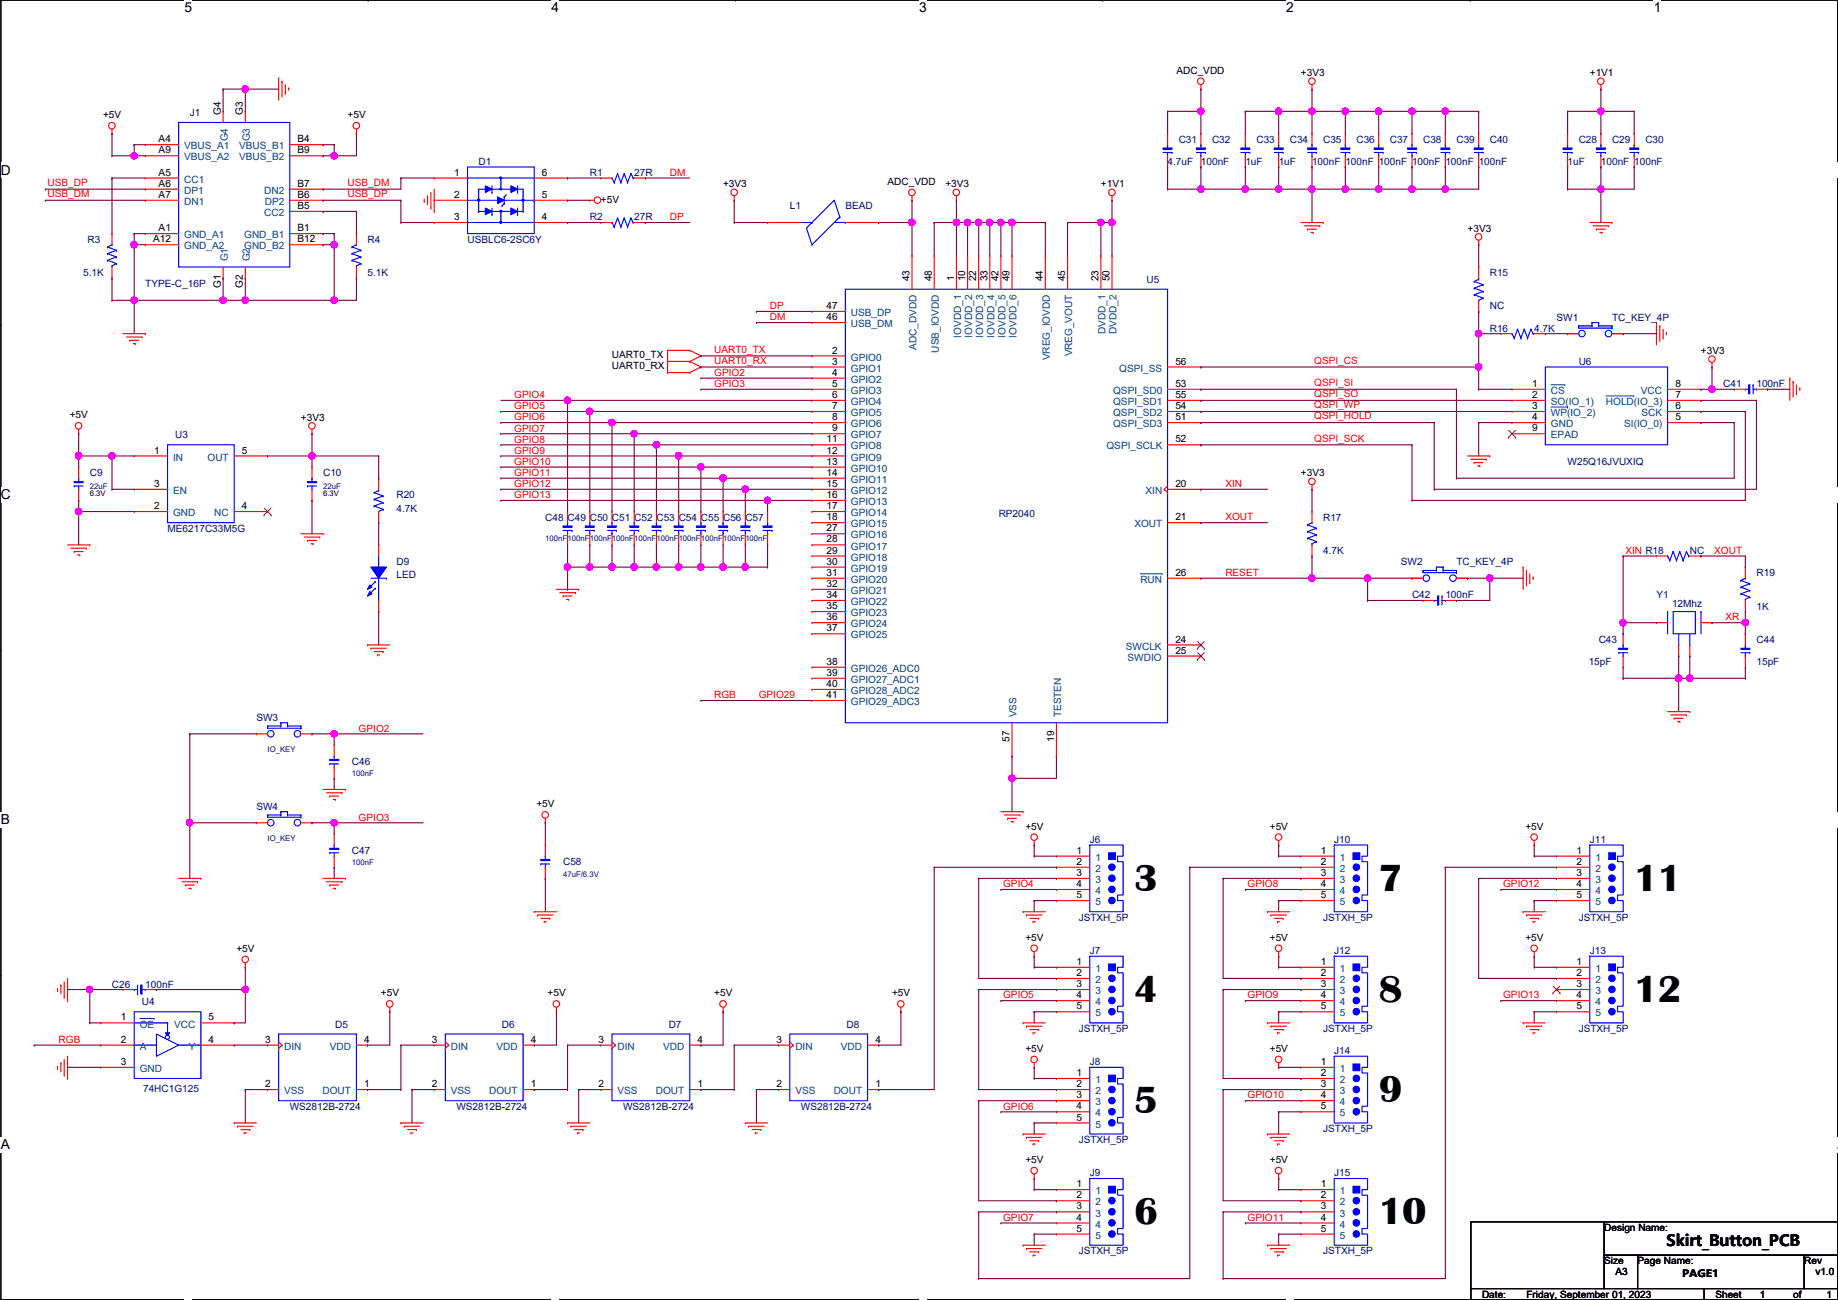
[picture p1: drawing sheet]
<svg xmlns="http://www.w3.org/2000/svg" width="420mm" height="297mm" viewBox="0 0 420 297" stroke-linecap="round" stroke-linejoin="round" font-family="sans-serif">
<defs><g id="words">
<g font-size="8.9">
<text x="259.3" y="203.6">3</text>
<text x="315.2" y="203.6">7</text>
<text x="373.6" y="203.6">11</text>
<text x="259.3" y="229">4</text>
<text x="315.2" y="229">8</text>
<text x="373.6" y="229">12</text>
<text x="315.2" y="251.8">9</text>
<text x="259.3" y="254.4">5</text>
<text x="259.3" y="279.8">6</text>
<text x="315.2" y="279.8">10</text>
</g>
<text font-size="3.6" x="380.9" y="284.7">Skirt_Button_PCB</text>
<g font-size="3.1">
<text x="42.2" y="2.8">5</text>
<text x="126.1" y="2.8">4</text>
<text x="210.1" y="2.8">3</text>
<text x="294" y="2.8">2</text>
<text x="378" y="2.8">1</text>
<text x=".2" y="39.9">D</text>
<text x=".2" y="114.1">C</text>
<text x=".2" y="188.4">B</text>
<text x=".2" y="262.6">A</text>
<text x="420.1" y="262.6">A</text>
</g>
<g font-size="2.3">
<text x="268.9" y="16.8">ADC_VDD</text>
<text x="297.4" y="17.4">+3V3</text>
<text x="363.4" y="17.4">+1V1</text>
<text x="23.6" y="27">+5V</text>
<text x="50.5" y="26.2" transform="rotate(-90 50.5 26.2)">G4</text>
<text x="55.5" y="26.2" transform="rotate(-90 55.5 26.2)">G3</text>
<text x="79.4" y="27">+5V</text>
<text x="36.3" y="35.1">A9</text>
<text x="36.3" y="32.5">A4</text>
<text x="68" y="35.1">B9</text>
<text x="68" y="32.5">B4</text>
<text x="36.3" y="40.1">A5</text>
<text x="103.8" y="40.1">1</text>
<text x="123.9" y="40.1">6</text>
<text x="36.3" y="42.7">A6</text>
<text x="36.3" y="45.2">A7</text>
<text x="68" y="47.8">B5</text>
<text x="68" y="45.2">B6</text>
<text x="68" y="42.7">B7</text>
<text x="103.8" y="45.2">2</text>
<text x="123.9" y="45.2">5</text>
<text x="137.4" y="46.3">+5V</text>
<text x="165.3" y="42.8">+3V3</text>
<text x="202.9" y="42.2">ADC_VDD</text>
<text x="216.1" y="42.8">+3V3</text>
<text x="251.7" y="42.8">+1V1</text>
<text x="36.3" y="52.8">A1</text>
<text x="68" y="52.8">B1</text>
<text x="103.8" y="50.3">3</text>
<text x="123.9" y="50.3">4</text>
<text x="335.5" y="52.9">+3V3</text>
<text x="35" y="55.4">A12</text>
<text x="68" y="55.4">B12</text>
<text x="50.5" y="65.8" transform="rotate(-90 50.5 65.8)">G1</text>
<text x="55.5" y="65.8" transform="rotate(-90 55.5 65.8)">G2</text>
<text x="207.9" y="64.3" transform="rotate(-90 207.9 64.3)">43</text>
<text x="213" y="64.3" transform="rotate(-90 213 64.3)">48</text>
<text x="218.1" y="64.3" transform="rotate(-90 218.1 64.3)">1</text>
<text x="220.6" y="64.3" transform="rotate(-90 220.6 64.3)">10</text>
<text x="223.2" y="64.3" transform="rotate(-90 223.2 64.3)">22</text>
<text x="225.7" y="64.3" transform="rotate(-90 225.7 64.3)">33</text>
<text x="228.2" y="64.3" transform="rotate(-90 228.2 64.3)">42</text>
<text x="230.8" y="64.3" transform="rotate(-90 230.8 64.3)">49</text>
<text x="238.4" y="64.3" transform="rotate(-90 238.4 64.3)">44</text>
<text x="243.5" y="64.3" transform="rotate(-90 243.5 64.3)">45</text>
<text x="251.1" y="64.3" transform="rotate(-90 251.1 64.3)">23</text>
<text x="253.6" y="64.3" transform="rotate(-90 253.6 64.3)">50</text>
<text x="188.9" y="70.6">47</text>
<text x="188.9" y="73.2">46</text>
<text x="139.9" y="81.9">UART0_TX</text>
<text x="190.2" y="80.8">2</text>
<text x="190.2" y="83.3">3</text>
<text x="268.7" y="83.3">56</text>
<text x="388.8" y="80.9">+3V3</text>
<text x="139.9" y="84.4">UART0_RX</text>
<text x="190.2" y="85.9">4</text>
<text x="190.2" y="88.4">5</text>
<text x="268.7" y="88.4">53</text>
<text x="350.2" y="88.4">1</text>
<text x="383" y="88.4">8</text>
<text x="15.9" y="95.6">+5V</text>
<text x="190.2" y="90.9">6</text>
<text x="190.2" y="93.5">7</text>
<text x="268.7" y="90.9">55</text>
<text x="268.7" y="93.5">54</text>
<text x="350.2" y="90.9">2</text>
<text x="350.2" y="93.5">3</text>
<text x="383" y="93.5">6</text>
<text x="383" y="90.9">7</text>
<text x="68.8" y="96.1">+3V3</text>
<text x="188.9" y="101.1">11</text>
<text x="190.2" y="96">8</text>
<text x="190.2" y="98.6">9</text>
<text x="268.7" y="96">51</text>
<text x="268.7" y="101.1">52</text>
<text x="350.2" y="96">4</text>
<text x="350.2" y="98.6">9</text>
<text x="383" y="96">5</text>
<text x="35.3" y="103.6">1</text>
<text x="55.3" y="103.6">5</text>
<text x="188.9" y="103.6">12</text>
<text x="188.9" y="106.2">13</text>
<text x="35.3" y="111.3">3</text>
<text x="188.9" y="108.7">14</text>
<text x="188.9" y="111.3">15</text>
<text x="188.9" y="113.8">16</text>
<text x="268.7" y="111.3">20</text>
<text x="297.4" y="108.8">+3V3</text>
<text x="35.3" y="116.3">2</text>
<text x="55.3" y="116.3">4</text>
<text x="188.9" y="116.3">17</text>
<text x="188.9" y="118.9">18</text>
<text x="268.7" y="118.9">21</text>
<text x="188.9" y="121.4">27</text>
<text x="188.9" y="124">28</text>
<text x="188.9" y="126.5">29</text>
<text x="188.9" y="129">30</text>
<text x="188.9" y="131.6">31</text>
<text x="268.7" y="131.6">26</text>
<text x="188.9" y="134.1">32</text>
<text x="188.9" y="136.7">34</text>
<text x="188.9" y="139.2">35</text>
<text x="188.9" y="141.7">36</text>
<text x="188.9" y="144.3">37</text>
<text x="268.7" y="146.8">24</text>
<text x="268.7" y="149.4">25</text>
<text x="188.9" y="151.9">38</text>
<text x="188.9" y="154.4">39</text>
<text x="188.9" y="157">40</text>
<text x="188.9" y="159.5">41</text>
<text x="230.8" y="169.5" transform="rotate(-90 230.8 169.5)">57</text>
<text x="240.9" y="169.5" transform="rotate(-90 240.9 169.5)">19</text>
<text x="122.6" y="184.5">+5V</text>
<text x="234.4" y="189.6">+5V</text>
<text x="290.3" y="189.6">+5V</text>
<text x="348.7" y="189.6">+5V</text>
<text x="246.1" y="195.1">1</text>
<text x="246.1" y="197.6">2</text>
<text x="302" y="195.1">1</text>
<text x="302" y="197.6">2</text>
<text x="360.4" y="195.1">1</text>
<text x="360.4" y="197.6">2</text>
<text x="246.1" y="200.2">3</text>
<text x="246.1" y="202.7">4</text>
<text x="302" y="200.2">3</text>
<text x="302" y="202.7">4</text>
<text x="360.4" y="200.2">3</text>
<text x="360.4" y="202.7">4</text>
<text x="246.1" y="205.2">5</text>
<text x="302" y="205.2">5</text>
<text x="360.4" y="205.2">5</text>
<text x="234.4" y="215">+5V</text>
<text x="290.3" y="215">+5V</text>
<text x="348.7" y="215">+5V</text>
<text x="54" y="217.5">+5V</text>
<text x="246.1" y="220.5">1</text>
<text x="302" y="220.5">1</text>
<text x="360.4" y="220.5">1</text>
<text x="87.1" y="227.7">+5V</text>
<text x="125.2" y="227.7">+5V</text>
<text x="163.3" y="227.7">+5V</text>
<text x="203.9" y="227.7">+5V</text>
<text x="246.1" y="223">2</text>
<text x="246.1" y="225.6">3</text>
<text x="302" y="223">2</text>
<text x="302" y="225.6">3</text>
<text x="360.4" y="223">2</text>
<text x="360.4" y="225.6">3</text>
<text x="27.6" y="233.2">1</text>
<text x="47.7" y="233.2">5</text>
<text x="246.1" y="228.1">4</text>
<text x="246.1" y="230.6">5</text>
<text x="302" y="228.1">4</text>
<text x="302" y="230.6">5</text>
<text x="360.4" y="228.1">4</text>
<text x="360.4" y="230.6">5</text>
<text x="27.6" y="238.3">2</text>
<text x="47.7" y="238.3">4</text>
<text x="60.7" y="238.3">3</text>
<text x="83.3" y="238.3">4</text>
<text x="98.8" y="238.3">3</text>
<text x="121.4" y="238.3">4</text>
<text x="136.9" y="238.3">3</text>
<text x="159.5" y="238.3">4</text>
<text x="177.5" y="238.3">3</text>
<text x="200.1" y="238.3">4</text>
<text x="27.6" y="243.3">3</text>
<text x="234.4" y="240.4">+5V</text>
<text x="246.1" y="245.9">1</text>
<text x="290.3" y="240.4">+5V</text>
<text x="302" y="243.3">1</text>
<text x="302" y="245.9">2</text>
<text x="60.7" y="248.4">2</text>
<text x="83.3" y="248.4">1</text>
<text x="98.8" y="248.4">2</text>
<text x="121.4" y="248.4">1</text>
<text x="136.9" y="248.4">2</text>
<text x="159.5" y="248.4">1</text>
<text x="177.5" y="248.4">2</text>
<text x="200.1" y="248.4">1</text>
<text x="246.1" y="248.4">2</text>
<text x="246.1" y="251">3</text>
<text x="302" y="248.4">3</text>
<text x="302" y="251">4</text>
<text x="246.1" y="253.5">4</text>
<text x="246.1" y="256">5</text>
<text x="302" y="253.5">5</text>
<text x="234.4" y="265.8">+5V</text>
<text x="290.3" y="265.8">+5V</text>
<text x="246.1" y="271.3">1</text>
<text x="246.1" y="273.8">2</text>
<text x="302" y="271.3">1</text>
<text x="302" y="273.8">2</text>
<text x="246.1" y="276.4">3</text>
<text x="246.1" y="278.9">4</text>
<text x="246.1" y="281.4">5</text>
<text x="302" y="276.4">3</text>
<text x="302" y="278.9">4</text>
<text x="302" y="281.4">5</text>
<text x="366.7" y="281.3">Design Name:</text>
<text x="366.7" y="288.9">Size</text>
<text x="369.3" y="291.4">A3</text>
<text x="374.3" y="288.9">Page Name:</text>
<text x="384.5" y="291.8">PAGE1</text>
<text x="412.4" y="288.9">Rev</text>
<text x="415" y="291.4">v1.0</text>
<text x="338.8" y="296.5">Date:</text>
<text x="348.9" y="296.5">Friday, September 01, 2023</text>
<text x="392.1" y="296.5">Sheet</text>
<text x="402.3" y="296.5">1</text>
<text x="409.9" y="296.5">of</text>
<text x="417.5" y="296.5">1</text>
</g>
<g font-size="2.3" fill="#000080">
<text x="43.4" y="26.5">J1</text>
<text x="269.4" y="32.6">C31</text>
<text x="277.1" y="32.6">C32</text>
<text x="287.2" y="32.6">C33</text>
<text x="294.8" y="32.6">C34</text>
<text x="302.5" y="32.6">C35</text>
<text x="310.1" y="32.6">C36</text>
<text x="317.7" y="32.6">C37</text>
<text x="325.3" y="32.6">C38</text>
<text x="332.9" y="32.6">C39</text>
<text x="340.6" y="32.6">C40</text>
<text x="360.9" y="32.6">C28</text>
<text x="368.5" y="32.6">C29</text>
<text x="376.1" y="32.6">C30</text>
<text x="109.4" y="37.7">D1</text>
<text x="134.8" y="40.2">R1</text>
<text x="145" y="40.2">27R</text>
<text x="266.9" y="37.7">4.7uF</text>
<text x="274.5" y="37.7">100nF</text>
<text x="284.7" y="37.7">1uF</text>
<text x="292.3" y="37.7">1uF</text>
<text x="299.9" y="37.7">100nF</text>
<text x="307.5" y="37.7">100nF</text>
<text x="315.2" y="37.7">100nF</text>
<text x="322.8" y="37.7">100nF</text>
<text x="330.4" y="37.7">100nF 100nF</text>
<text x="358.3" y="37.7">1uF</text>
<text x="366" y="37.7">100nF</text>
<text x="373.6" y="37.7">100nF</text>
<text x="180.5" y="47.8">L1</text>
<text x="193.2" y="47.8">BEAD</text>
<text x="134.8" y="50.4">R2</text>
<text x="145" y="50.4">27R</text>
<text x="20" y="55.5">R3</text>
<text x="84" y="55.5">R4</text>
<text x="106.9" y="55.5">USBLC6-2SC6Y</text>
<text x="19" y="63.1">5.1K</text>
<text x="33.2" y="65.6">TYPE-C_16P</text>
<text x="84" y="63.1">5.1K</text>
<text x="262.1" y="64.6">U5</text>
<text x="340.6" y="63.1">R15</text>
<text x="340.6" y="70.7">NC</text>
<text x="340.6" y="75.8">R16</text>
<text x="350.7" y="75.8">4.7K</text>
<text x="355.8" y="73.2">SW1</text>
<text x="368.5" y="73.2">TC_KEY_4P</text>
<text x="360.9" y="83.4">U6</text>
<text x="393.9" y="88.5">C41</text>
<text x="401.5" y="88.5">100nF</text>
<text x="40.1" y="100.2">U3</text>
<text x="358.3" y="106.3">W25Q16JVUXIQ</text>
<text x="20.5" y="108.8">C9</text>
<text x="73.9" y="108.8">C10</text>
<text x="90.6" y="113.9">R20</text>
<text x="90.6" y="116.9">4.7K</text>
<text x="124.7" y="119">C48</text>
<text x="129.7" y="119">C49</text>
<text x="134.8" y="119">C50</text>
<text x="139.9" y="119">C51</text>
<text x="145" y="119">C52</text>
<text x="150.1" y="119">C53</text>
<text x="155.1" y="119">C54</text>
<text x="160.2" y="119">C55</text>
<text x="165.3" y="119">C56</text>
<text x="170.4" y="119">C57</text>
<text x="228.3" y="118.2">RP2040</text>
<text x="302.5" y="119">R17</text>
<text x="38.3" y="121.5">ME6217C33M5G</text>
<text x="90.6" y="129.1">D9</text>
<text x="302.5" y="126.6">4.7K</text>
<text x="320.2" y="129.1">SW2</text>
<text x="332.9" y="129.1">TC_KEY_4P</text>
<text x="386.3" y="126.6">NC</text>
<text x="401.5" y="131.7">R19</text>
<text x="90.6" y="132.2">LED</text>
<text x="322.8" y="136.7">C42</text>
<text x="330.4" y="136.7">100nF</text>
<text x="378.7" y="136.7">Y1</text>
<text x="382.2" y="138.8">12Mhz</text>
<text x="401.5" y="139.3">1K</text>
<text x="365.5" y="146.9">C43</text>
<text x="401.5" y="146.9">C44</text>
<text x="363.2" y="152">15pF</text>
<text x="401.5" y="152">15pF</text>
<text x="58.6" y="164.7">SW3</text>
<text x="80.5" y="174.8">C46</text>
<text x="58.6" y="185">SW4</text>
<text x="80.5" y="195.2">C47</text>
<text x="128.7" y="197.7">C58</text>
<text x="249.1" y="192.6">J6</text>
<text x="305" y="192.6">J10</text>
<text x="363.4" y="192.6">J11</text>
<text x="246.6" y="210.4">JSTXH_5P</text>
<text x="302.5" y="210.4">JSTXH_5P</text>
<text x="360.9" y="210.4">JSTXH_5P</text>
<text x="249.1" y="218">J7</text>
<text x="305" y="218">J12</text>
<text x="363.4" y="218">J13</text>
<text x="25.6" y="225.6">C26</text>
<text x="33.2" y="225.6">100nF</text>
<text x="32.5" y="229.7">U4</text>
<text x="76.7" y="234.8">D5</text>
<text x="114.8" y="234.8">D6</text>
<text x="152.9" y="234.8">D7</text>
<text x="193.5" y="234.8">D8</text>
<text x="246.6" y="235.8">JSTXH_5P</text>
<text x="302.5" y="235.8">JSTXH_5P</text>
<text x="360.9" y="235.8">JSTXH_5P</text>
<text x="249.1" y="243.4">J8</text>
<text x="305" y="240.9">J14</text>
<text x="32.7" y="249.5">74HC1G125</text>
<text x="66.2" y="253.6">WS2812B-2724</text>
<text x="104.3" y="253.6">WS2812B-2724</text>
<text x="142.4" y="253.6">WS2812B-2724</text>
<text x="183.1" y="253.6">WS2812B-2724</text>
<text x="246.6" y="261.2">JSTXH_5P</text>
<text x="302.5" y="258.7">JSTXH_5P</text>
<text x="249.1" y="268.8">J9</text>
<text x="305" y="268.8">J15</text>
<text x="246.6" y="286.6">JSTXH_5P</text>
<text x="302.5" y="286.6">JSTXH_5P</text>
</g>
<g font-size="2.3" fill="#004080">
<text x="42.1" y="34.1">VBUS_A1</text>
<text x="52.1" y="32.3" transform="rotate(-90 52.1 32.3)">G4</text>
<text x="54.7" y="34.1">VBUS_B1</text>
<text x="57.1" y="32.3" transform="rotate(-90 57.1 32.3)">G3</text>
<text x="42.1" y="36.7">VBUS_A2</text>
<text x="42.1" y="41.7">CC1</text>
<text x="54.7" y="36.7">VBUS_B2</text>
<text x="42.1" y="44.3">DP1</text>
<text x="42.1" y="46.8">DN1</text>
<text x="60.4" y="44.3">DN2</text>
<text x="60.5" y="46.8">DP2</text>
<text x="60.4" y="49.4">CC2</text>
<text x="42.1" y="57">GND_A2</text>
<text x="42.1" y="54.4">GND_A1</text>
<text x="52.1" y="59.7" transform="rotate(-90 52.1 59.7)">G1</text>
<text x="55.8" y="54.4">GND_B1</text>
<text x="55.8" y="57">GND_B2</text>
<text x="57.1" y="59.7" transform="rotate(-90 57.1 59.7)">G2</text>
<text x="194.5" y="74.8">USB_DM</text>
<text x="194.5" y="72.2">USB_DP</text>
<text x="219.7" y="77.1" transform="rotate(-90 219.7 77.1)">IOVDD_1</text>
<text x="222.2" y="77.1" transform="rotate(-90 222.2 77.1)">IOVDD_2</text>
<text x="224.8" y="77.1" transform="rotate(-90 224.8 77.1)">IOVDD_3</text>
<text x="227.3" y="77.1" transform="rotate(-90 227.3 77.1)">IOVDD_4</text>
<text x="229.9" y="77.1" transform="rotate(-90 229.9 77.1)">IOVDD_5</text>
<text x="232.4" y="77.1" transform="rotate(-90 232.4 77.1)">IOVDD_6</text>
<text x="252.7" y="76.4" transform="rotate(-90 252.7 76.4)">DVDD_1</text>
<text x="255.3" y="76.4" transform="rotate(-90 255.3 76.4)">DVDD_2</text>
<text x="194.5" y="82.4">GPIO0</text>
<text x="209.5" y="79.9" transform="rotate(-90 209.5 79.9)">ADC_DVDD</text>
<text x="214.6" y="80.6" transform="rotate(-90 214.6 80.6)">USB_IOVDD</text>
<text x="240" y="82.3" transform="rotate(-90 240 82.3)">VREG_IOVDD</text>
<text x="245.1" y="81.4" transform="rotate(-90 245.1 81.4)">VREG_VOUT</text>
<text x="194.5" y="84.9">GPIO1</text>
<text x="194.5" y="87.5">GPIO2</text>
<text x="255.9" y="84.9">QSPI_SS</text>
<text x="194.5" y="90">GPIO3</text>
<text x="194.5" y="92.5">GPIO4</text>
<text x="194.5" y="95.1">GPIO5</text>
<text x="254.5" y="90">QSPI_SD0</text>
<text x="254.5" y="92.5">QSPI_SD1</text>
<text x="254.5" y="95.1">QSPI_SD2</text>
<text x="354.5" y="90">CS</text>
<text x="354.5" y="92.5">SO(IO_1)</text>
<text x="354.5" y="95.1">WP(IO_2)</text>
<text x="367.1" y="92.5">HOLD(IO_3)</text>
<text x="375.1" y="90">VCC</text>
<text x="375.2" y="95.1">SCK</text>
<text x="194.5" y="97.6">GPIO6</text>
<text x="194.5" y="100.2">GPIO7</text>
<text x="254.5" y="97.6">QSPI_SD3</text>
<text x="354.5" y="97.6">GND</text>
<text x="354.5" y="100.2">EPAD</text>
<text x="371.3" y="97.6">SI(IO_0)</text>
<text x="39.6" y="105.2">IN</text>
<text x="47.4" y="105.2">OUT</text>
<text x="194.5" y="102.7">GPIO8</text>
<text x="194.5" y="105.2">GPIO9</text>
<text x="194.5" y="107.8">GPIO10</text>
<text x="252.9" y="102.7">QSPI_SCLK</text>
<text x="39.6" y="112.9">EN</text>
<text x="194.5" y="110.3">GPIO11</text>
<text x="194.5" y="112.9">GPIO12</text>
<text x="261.9" y="112.9">XIN</text>
<text x="39.6" y="117.9">GND</text>
<text x="49" y="117.9">NC</text>
<text x="194.5" y="115.4">GPIO13</text>
<text x="194.5" y="117.9">GPIO14</text>
<text x="194.5" y="120.5">GPIO15</text>
<text x="194.5" y="123">GPIO16</text>
<text x="194.5" y="125.6">GPIO17</text>
<text x="259.3" y="120.5">XOUT</text>
<text x="194.5" y="128.1">GPIO18</text>
<text x="194.5" y="130.6">GPIO19</text>
<text x="194.5" y="133.2">GPIO20</text>
<text x="194.5" y="135.7">GPIO21</text>
<text x="260.7" y="133.2">RUN</text>
<text x="194.5" y="138.3">GPIO22</text>
<text x="194.5" y="140.8">GPIO23</text>
<text x="194.5" y="143.3">GPIO24</text>
<text x="194.5" y="145.9">GPIO25</text>
<text x="257.4" y="148.4">SWCLK</text>
<text x="194.5" y="153.5">GPIO26_ADC0</text>
<text x="257.8" y="151">SWDIO</text>
<text x="194.5" y="156">GPIO27_ADC1</text>
<text x="194.5" y="158.6">GPIO28_ADC2</text>
<text x="194.5" y="161.1">GPIO29_ADC3</text>
<text x="232.4" y="163.9" transform="rotate(-90 232.4 163.9)">VSS</text>
<text x="242.6" y="163.9" transform="rotate(-90 242.6 163.9)">TESTEN</text>
<text x="250.4" y="196.7">1</text>
<text x="306.3" y="196.7">1</text>
<text x="364.7" y="196.7">1</text>
<text x="250.4" y="199.2">2</text>
<text x="250.4" y="201.8">3</text>
<text x="306.3" y="199.2">2</text>
<text x="306.3" y="201.8">3</text>
<text x="364.7" y="199.2">2</text>
<text x="364.7" y="201.8">3</text>
<text x="250.4" y="204.3">4</text>
<text x="250.4" y="206.8">5</text>
<text x="306.3" y="204.3">4</text>
<text x="306.3" y="206.8">5</text>
<text x="364.7" y="204.3">4</text>
<text x="364.7" y="206.8">5</text>
<text x="250.4" y="222.1">1</text>
<text x="250.4" y="224.6">2</text>
<text x="250.4" y="227.2">3</text>
<text x="306.3" y="222.1">1</text>
<text x="306.3" y="224.6">2</text>
<text x="306.3" y="227.2">3</text>
<text x="364.7" y="222.1">1</text>
<text x="364.7" y="224.6">2</text>
<text x="364.7" y="227.2">3</text>
<text x="250.4" y="229.7">4</text>
<text x="250.4" y="232.2">5</text>
<text x="306.3" y="229.7">4</text>
<text x="306.3" y="232.2">5</text>
<text x="364.7" y="229.7">4</text>
<text x="364.7" y="232.2">5</text>
<text x="32" y="239.9">A</text>
<text x="32" y="234.8">OE</text>
<text x="39.8" y="234.8">VCC</text>
<text x="43.2" y="239.9">Y</text>
<text x="65" y="239.9">DIN</text>
<text x="75.4" y="239.9">VDD</text>
<text x="103.1" y="239.9">DIN</text>
<text x="113.5" y="239.9">VDD</text>
<text x="141.2" y="239.9">DIN</text>
<text x="151.6" y="239.9">VDD</text>
<text x="181.8" y="239.9">DIN</text>
<text x="192.2" y="239.9">VDD</text>
<text x="32" y="244.9">GND</text>
<text x="306.3" y="244.9">1</text>
<text x="65" y="250">VSS</text>
<text x="73.7" y="250">DOUT</text>
<text x="103.1" y="250">VSS</text>
<text x="111.8" y="250">DOUT</text>
<text x="141.2" y="250">VSS</text>
<text x="149.9" y="250">DOUT</text>
<text x="181.8" y="250">VSS</text>
<text x="190.6" y="250">DOUT</text>
<text x="250.4" y="247.5">1</text>
<text x="250.4" y="250">2</text>
<text x="306.3" y="247.5">2</text>
<text x="306.3" y="250">3</text>
<text x="250.4" y="252.6">3</text>
<text x="250.4" y="255.1">4</text>
<text x="250.4" y="257.6">5</text>
<text x="306.3" y="252.6">4</text>
<text x="306.3" y="255.1">5</text>
<text x="250.4" y="272.9">1</text>
<text x="250.4" y="275.4">2</text>
<text x="306.3" y="272.9">1</text>
<text x="306.3" y="275.4">2</text>
<text x="250.4" y="278">3</text>
<text x="250.4" y="280.5">4</text>
<text x="306.3" y="278">3</text>
<text x="306.3" y="280.5">4</text>
<text x="250.4" y="283">5</text>
<text x="306.3" y="283">5</text>
</g>
<g font-size="2.3" fill="#f00">
<text x="153.1" y="40.2">DM</text>
<text x="10.9" y="42.5">USB_DP</text>
<text x="10.9" y="45">USB_DM</text>
<text x="79.4" y="42.5">USB_DM</text>
<text x="79.4" y="45">USB_DP</text>
<text x="153.1" y="50.3">DP</text>
<text x="176" y="70.7">DP</text>
<text x="176" y="73.2">DM</text>
<text x="163.3" y="80.6">UART0_TX</text>
<text x="163.3" y="83.1">UART0_RX</text>
<text x="300.4" y="83.1">QSPI_CS</text>
<text x="163.3" y="85.9">GPIO2</text>
<text x="163.3" y="88.4">GPIO3</text>
<text x="300.4" y="88.2">QSPI_SI</text>
<text x="117.5" y="91">GPIO4</text>
<text x="117.5" y="93.5">GPIO5</text>
<text x="300.4" y="90.8">QSPI_SO</text>
<text x="300.4" y="93.3">QSPI_WP</text>
<text x="300.4" y="95.8">QSPI_HOLD</text>
<text x="117.5" y="96.1">GPIO6</text>
<text x="117.5" y="98.6">GPIO7</text>
<text x="117.5" y="101.1">GPIO8</text>
<text x="300.4" y="100.9">QSPI_SCK</text>
<text x="117.5" y="103.7">GPIO9</text>
<text x="117.5" y="106.2">GPIO10</text>
<text x="117.5" y="108.8">GPIO11</text>
<text x="117.5" y="111.3">GPIO12</text>
<text x="117.5" y="113.8">GPIO13</text>
<text x="280.1" y="111.3">XIN</text>
<text x="280.1" y="118.9">XOUT</text>
<text x="280.1" y="131.6">RESET</text>
<text x="371.5" y="126.5">XIN R18</text>
<text x="391.9" y="126.5">XOUT</text>
<text x="394.4" y="141.8">XR</text>
<text x="163.3" y="159.6">RGB</text>
<text x="173.4" y="159.6">GPIO29</text>
<text x="82" y="167.2">GPIO2</text>
<text x="82" y="187.5">GPIO3</text>
<text x="229.3" y="202.7">GPIO4</text>
<text x="285.2" y="202.7">GPIO8</text>
<text x="343.6" y="202.7">GPIO12</text>
<text x="229.3" y="228.1">GPIO5</text>
<text x="285.2" y="228.1">GPIO9</text>
<text x="343.6" y="228.1">GPIO13</text>
<text x="13.4" y="238.3">RGB</text>
<text x="285.2" y="251">GPIO10</text>
<text x="229.3" y="253.5">GPIO6</text>
<text x="229.3" y="278.9">GPIO7</text>
<text x="285.2" y="278.9">GPIO11</text>
</g>
<g font-size="1.8" fill="#000080">
<text x="20.5" y="111.6">22uF</text>
<text x="73.9" y="111.6">22uF</text>
<text x="124.7" y="123.6">100nF</text>
<text x="129.7" y="123.6">100nF</text>
<text x="134.8" y="123.6">100nF</text>
<text x="139.9" y="123.6">100nF</text>
<text x="145" y="123.6">100nF</text>
<text x="150.1" y="123.6">100nF</text>
<text x="155.1" y="123.6">100nF</text>
<text x="160.2" y="123.6">100nF</text>
<text x="165.3" y="123.6">100nF</text>
<text x="170.4" y="123.6">100nF</text>
<text x="61.2" y="171.8">IO_KEY</text>
<text x="80.5" y="177.4">100nF</text>
<text x="61.2" y="192.2">IO_KEY</text>
<text x="80.5" y="197.7">100nF</text>
<text x="128.7" y="200.3">47uF/6.3V</text>
</g>
<g font-size="1.8">
<text x="20.5" y="113.4">6.3V</text>
<text x="73.9" y="113.4">6.3V</text>
</g>
</g></defs>
<path d="M.2 0h419.9v297h-419.9z" fill="none" stroke="#000" stroke-width=".25"/>
<g fill="#fff">
<path d="M42.2 0h1.7v3.5h-1.7z"/>
<path d="M42.2 297l1.7 .1z"/>
</g>
<path d="M84.1 0h.1M84.1 297h.1" fill="none" stroke="#000" stroke-width=".25"/>
<g fill="#fff">
<path d="M126.1 0h1.7v3.5h-1.7z"/>
<path d="M126.1 297l1.7 .1z"/>
</g>
<path d="M168.1 0h.1M168.1 297h.1" fill="none" stroke="#000" stroke-width=".25"/>
<g fill="#fff">
<path d="M210.1 0h1.7v3.5h-1.7z"/>
<path d="M210.1 297l1.7 .1z"/>
</g>
<path d="M252.1 0h.1M252.1 297h.1" fill="none" stroke="#000" stroke-width=".25"/>
<g fill="#fff">
<path d="M294 0h1.8v3.5h-1.8z"/>
<path d="M294 297l1.8 .1z"/>
</g>
<path d="M336.1 0h.1M336.1 297h.1" fill="none" stroke="#000" stroke-width=".25"/>
<g fill="#fff">
<path d="M378 0h1.8v3.5h-1.8z"/>
<path d="M378 297l1.8 .1z"/>
<path d="M.2 37.1h2.2v3.5h-2.2z"/>
<path d="M420.1 37.1h.1v3.5h-.1z"/>
<path d="M.2 111.3h2.2v3.5h-2.2z"/>
<path d="M420.1 111.3h.1v3.5h-.1z"/>
</g>
<path d="M.2 74.3h.1M420.1 74.3h.1" fill="none" stroke="#000" stroke-width=".25"/>
<g fill="#fff">
<path d="M.2 185.6h2.1v3.5h-2.1z"/>
<path d="M420.1 185.6h.1v3.5h-.1z"/>
</g>
<path d="M.2 148.5h.1M420.1 148.5h.1" fill="none" stroke="#000" stroke-width=".25"/>
<path d="M.2 148.5h.1M420.1 148.5h.1" fill="none" stroke="#000" stroke-width=".23"/>
<g fill="#fff">
<path d="M.2 259.8h2.1v3.5h-2.1z"/>
<path d="M420.1 259.8h.1v3.5h-.1z"/>
</g>
<path d="M.2 222.7h.1M420.1 222.7h.1M336.2 279.2h30.5v15.2h-30.5zM366.7 279.2h53.4v7.6h-53.4zM336.2 294.4h53.4v2.6h-53.4zM366.7 286.8h7.6v7.6h-7.6zM374.3 286.8h38.1v7.6h-38.1zM389.6 294.4h30.5v2.6h-30.5zM412.4 286.8h7.7v7.6h-7.7z" fill="none" stroke="#000" stroke-width=".25"/>
<g fill="none" stroke="#f00" stroke-width=".25">
<path d="M63.7 17.8h.1M63.7 17.8v5.1M64.5 18.6h.1M64.5 18.6v3.5M65.2 19.3v2.1M274.5 19.3v1.1M299.9 19.3v1.1M366 19.3v1.1M25.6 30.5h.1M25.6 29.5v1M65.2 21.4h.1M66 20.1h.1"/>
<path d="M66 20.1v.5M81.5 30.5h.1M81.5 29.5v1M274.5 20.4h.1M274.5 30.5h.1M274.5 38.1h.1M274.5 30.5v2.6M274.5 35.6v2.5M284.7 30.5h.1M284.7 38.1h.1M284.7 30.5v2.6M284.7 35.6v2.5"/>
<path d="M299.9 20.4h.1M330.4 30.5h.1M330.4 38.1h.1M330.4 30.5v2.6M330.4 35.6v2.5M358.3 30.5h.1M358.3 38.1h.1M358.3 30.5v2.6M358.3 35.6v2.5M366 20.4h.1M97 46h.1M97 45.5v.5"/>
<path d="M97.7 44.7h.1M97.7 44.7v2.1M98.5 47.5h.1M98.5 44v3.5M99.3 48.3h.1M99.3 43.2v5.1M134.8 45.8h.1M134.8 45.8h1M167.8 45.8h.1M167.8 44.7v1.1M208.5 45.8h.1M208.5 58.5h.1"/>
<path d="M208.5 44.7v1.1M208.5 58.5v7.6M213.6 58.5h.1M213.6 58.5v7.6M218.6 45.8h.1M218.6 58.5h.1M218.6 44.7v1.1M218.6 58.5v7.6M221.2 58.5h.1M221.2 58.5v7.6M223.7 58.5h.1M223.7 58.5v7.6"/>
<path d="M226.3 58.5h.1M226.3 58.5v7.6M228.8 58.5h.1M228.8 58.5v7.6M231.3 58.5h.1M231.3 58.5v7.6M239 58.5h.1M239 58.5v7.6M244 58.5h.1M244 58.5v7.6M251.7 58.5h.1M251.7 58.5v7.6"/>
<path d="M254.2 45.8h.1M254.2 58.5h.1M254.2 44.7v1.1M254.2 58.5v7.6M297.4 50.8h5.1M298.1 51.6h3.6M298.9 52.4h.1M298.9 52.4h2M299.7 53.1h.5M300.2 53.1h.1M301.7 51.6h.1M302.5 50.8h.1"/>
<path d="M338 55.9h.1M338 54.9v1M363.4 50.8h5.1M364.2 51.6h3.5M364.9 52.4h.1M364.9 52.4h2.1M365.7 53.1h.5M366.2 53.1h.1M367.7 51.6h.1M368.5 50.8h.1M28.1 76.2h5.1M28.9 77h3.6"/>
<path d="M29.7 77.8h.1M29.7 77.8h2M30.4 78.5h.5M30.9 78.5h.1M32.5 77h.1M33.2 76.2h.1M185.6 73.7h.1M185.6 71.2h.1M185.6 73.7h7.6M185.6 71.2h7.6M378.7 73.7h.1M378.7 73.7v5.1"/>
<path d="M379.4 74.5h.1M379.4 74.5v3.5M380.2 77.3h.1M380.2 75.2v2.1M380.9 76h.1M380.9 76v.5M18 99.1h.1M18 98.1v1M71.3 99.1h.1M71.3 98.1v1M152.6 82.6h.1M152.6 80.1h.1"/>
<path d="M152.6 85.1h.1M152.6 82.6h5.1M152.6 80.1v5M152.6 80.1h5.1M152.6 85.1h5.1M157.7 82.6h.1M157.7 80.1h.1M157.7 85.1h.1M157.7 80.1l2.5 1.2M157.7 82.6l2.5 1.3M160.2 81.3h.1M160.2 83.9h.1"/>
<path d="M160.2 81.3l-2.5 1.3M160.2 83.9l-2.5 1.2M185.6 81.3h.1M185.6 83.9h.1M185.6 86.4h.1M185.6 88.9h.1M185.6 91.5h.1M185.6 94h.1M185.6 96.6h.1M185.6 99.1h.1M185.6 88.9h7.6M185.6 81.3h7.6"/>
<path d="M185.6 83.9h7.6M185.6 86.4h7.6M185.6 91.5h7.6M185.6 94h7.6M185.6 96.6h7.6M185.6 99.1h7.6M266.9 88.9h7.6M266.9 83.9h7.6M266.9 91.5h7.6M266.9 94h7.6M266.9 96.6h7.6M274.5 83.9h.1"/>
<path d="M274.5 88.9h.1M274.5 91.5h.1M274.5 94h.1M274.5 96.6h.1M391.4 83.9h.1M391.4 82.8v1.1M396.4 88.9h.1M396.4 88.9h2.6M401.5 88.9h2.6M404.1 88.9h.1M409.1 86.4h.1M409.1 86.4v5.1"/>
<path d="M409.9 87.2h.1M409.9 87.2v3.5M410.7 90h.1M410.7 87.9v2.1M411.4 88.7h.1M411.4 88.7v.5M18 106.7h.1M18 114.3h.1M18 106.7v2.6M18 111.8v2.5M165.3 116.9h.1M165.3 116.9v2.5"/>
<path d="M175.5 116.9h.1M175.5 116.9v2.5M185.6 101.6h.1M185.6 104.2h.1M185.6 106.7h.1M185.6 109.3h.1M185.6 111.8h.1M185.6 114.3h.1M185.6 116.9h.1M185.6 119.4h.1M185.6 104.2h7.6M185.6 101.6h7.6"/>
<path d="M185.6 106.7h7.6M185.6 109.3h7.6M185.6 111.8h7.6M185.6 114.3h7.6M185.6 116.9h7.6M185.6 119.4h7.6M266.1 111.8h.1M266.1 111.8l.8 .8M266.9 112.6h.1M266.9 101.6h7.6M266.9 111.8h7.6M266.9 119.4h7.6"/>
<path d="M266.9 111l-.8 .8M274.5 101.6h.1M274.5 111.8h.1M274.5 119.4h.1M299.9 111.8h.1M299.9 110.8v1M335.5 104.2h5.1M336.2 104.9h3.6M337 105.7h.1M337 105.7h2M337.8 106.5h.5M338.3 106.5h.1"/>
<path d="M339.8 104.9h.1M340.6 104.2h.1M15.4 124.5h5.1M16.2 125.3h3.6M17 126h.1M17 126h2M17.7 126.8h.5M18.2 126.8h.1M19.8 125.3h.1M20.5 124.5h.1M68.8 122h5.1M69.5 122.7h3.6"/>
<path d="M70.3 123.5h.1M70.3 123.5h2M71.1 124.2h.5M71.6 124.2h.1M73.1 122.7h.1M73.9 122h.1M127.2 134.7h5.1M128 135.4h3.5M128.7 136.2h.1M128.7 136.2h2.1M129.5 136.9h.5M130 136.9h.1"/>
<path d="M131.5 135.4h.1M132.3 134.7h.1M165.3 124.5h.1M165.3 122v2.5M175.5 124.5h.1M175.5 122v2.5M185.6 122h.1M185.6 124.5h.1M185.6 127h.1M185.6 129.6h.1M185.6 132.1h.1M185.6 134.7h.1"/>
<path d="M185.6 137.2h.1M185.6 139.7h.1M185.6 122h7.6M185.6 124.5h7.6M185.6 134.7h7.6M185.6 137.2h7.6M185.6 127h7.6M185.6 129.6h7.6M185.6 132.1h7.6M185.6 139.7h7.6M266.9 132.1h7.6M274.5 132.1h.1"/>
<path d="M325.3 137.2h.1M325.3 137.2h2.6M330.4 137.2h2.5M332.9 137.2h.1M348.2 129.6h.1M348.2 129.6v5.1M348.9 130.3h.1M348.9 130.3v3.6M349.7 133.1h.1M349.7 131.1v2M350.5 131.9h.1M350.5 131.9v.5"/>
<path d="M84 147.4h.1M84 147.4h5.1M84.8 148.1h.1M84.8 148.1h3.5M85.5 148.9h2.1M86.3 149.6h.1M86.3 149.6h.5M87.6 148.9h.1M185.6 142.3h.1M185.6 144.8h.1M185.6 152.4h.1M185.6 155h.1"/>
<path d="M185.6 157.5h.1M185.6 142.3h7.6M185.6 144.8h7.6M185.6 152.4h7.6M185.6 155h7.6M185.6 157.5h7.6M266.9 147.4h7.6M266.9 149.9h7.6M274.5 147.4h.1M274.5 149.9h.1M371 144.8h.1M371 152.4h.1"/>
<path d="M371 144.8v2.6M371 149.9v2.5M185.6 160.1h.1M185.6 160.1h7.6M231.3 172.8h.1M231.3 165.1v7.7M241.5 172.8h.1M241.5 165.1v7.7M381.2 162.6h5.1M382 163.4h3.5M382.7 164.1h.1M382.7 164.1h2.1"/>
<path d="M383.5 164.9h.5M384 164.9h.1M385.5 163.4h.1M386.3 162.6h.1M73.9 180.4h5M74.6 181.1h3.6M75.4 181.9h.1M75.4 181.9h2M76.1 182.7h.6M76.7 182.7h.1M78.2 181.1h.1M78.9 180.4h.1"/>
<path d="M124.7 188h.1M124.7 187v1M228.8 185.5h5.1M229.6 186.2h3.5M230.3 187h.1M230.3 187h2.1M231.1 187.7h.5M231.6 187.7h.1M233.1 186.2h.1M233.9 185.5h.1M236.4 193.1h.1M236.4 192.1v1"/>
<path d="M292.3 193.1h.1M292.3 192.1v1M350.7 193.1h.1M350.7 192.1v1M40.8 200.7h5.1M41.6 201.5h3.6M42.4 202.2h.1M42.4 202.2h2M43.1 203h.5M43.6 203h.1M45.2 201.5h.1M45.9 200.7h.1"/>
<path d="M73.9 200.7h5M74.6 201.5h3.6M75.4 202.2h.1M75.4 202.2h2M76.1 203h.6M76.7 203h.1M78.2 201.5h.1M78.9 200.7h.1M122.1 208.3h.1M122.1 208.3h5.1M122.9 209.1h.1M122.9 209.1h3.5"/>
<path d="M123.6 209.8h2.1M124.4 210.6h.1M124.4 210.6h.5M125.7 209.8h.1M233.9 208.3h.1M233.9 208.3h5.1M234.6 209.1h.1M234.6 209.1h3.6M235.4 209.8h2M236.2 210.6h.1M236.2 210.6h.5M236.4 218.5h.1"/>
<path d="M236.4 217.5v1M237.4 209.8h.1M289.8 208.3h.1M289.8 208.3h5M290.5 209.1h.1M290.5 209.1h3.6M291.3 209.8h2M292 210.6h.1M292 210.6h.6M292.3 218.5h.1M292.3 217.5v1M293.3 209.8h.1"/>
<path d="M348.2 208.3h.1M348.2 208.3h5.1M348.9 209.1h.1M348.9 209.1h3.6M349.7 209.8h2M350.5 210.6h.1M350.5 210.6h.5M350.7 218.5h.1M350.7 217.5v1M351.7 209.8h.1M13.2 226.4h.1M13.2 225.8v.6"/>
<path d="M13.9 225.1h.1M13.9 225.1v2M14.7 227.9h.1M14.7 224.3v3.6M15.4 228.6h.1M15.4 223.6v5M56.1 221h.1M56.1 220v1M89.1 231.2h.1M89.1 230.2v1M127.2 231.2h.1M127.2 230.2v1"/>
<path d="M165.3 231.2h.1M165.3 230.2v1M205.9 231.2h.1M205.9 230.2v1M233.9 233.7h.1M233.9 233.7h5.1M234.6 234.5h.1M234.6 234.5h3.6M235.4 235.2h2M236.2 236h.1M236.2 236h.5M237.4 235.2h.1"/>
<path d="M289.8 233.7h.1M289.8 233.7h5M290.5 234.5h.1M290.5 234.5h3.6M291.3 235.2h2M292 236h.1M292 236h.6M293.3 235.2h.1M348.2 233.7h.1M348.2 233.7h5.1M348.9 234.5h.1M348.9 234.5h3.6"/>
<path d="M349.7 235.2h2M350.5 236h.1M350.5 236h.5M351.7 235.2h.1M13.2 244.1h.1M13.2 243.6v.5M13.9 242.9h.1M13.9 242.9v2M14.7 245.7h.1M14.7 242.1v3.6M15.4 246.4h.1M15.4 241.3v5.1"/>
<path d="M53.5 256.6h.1M53.5 256.6h5.1M54.3 257.3h.1M54.3 257.3h3.6M55.1 258.1h2M55.8 258.9h.1M55.8 258.9h.5M57.1 258.1h.1M91.6 256.6h.1M91.6 256.6h5.1M92.4 257.3h.1M92.4 257.3h3.6"/>
<path d="M93.2 258.1h2M93.9 258.9h.1M93.9 258.9h.5M95.2 258.1h.1M129.7 256.6h.1M129.7 256.6h5.1M130.5 257.3h.1M130.5 257.3h3.6M131.3 258.1h2M132 258.9h.1M132 258.9h.5M133.3 258.1h.1"/>
<path d="M170.4 256.6h.1M170.4 256.6h5.1M171.1 257.3h.1M171.1 257.3h3.6M171.9 258.1h2M172.7 258.9h.1M172.7 258.9h.5M173.9 258.1h.1M233.9 259.1h.1M233.9 259.1h5.1M234.6 259.9h.1M234.6 259.9h3.6"/>
<path d="M236.4 243.9h.1M236.4 242.9v1M289.8 259.1h.1M289.8 259.1h5M290.5 259.9h.1M290.5 259.9h3.6M292.3 243.9h.1M292.3 242.9v1M235.4 260.6h2M236.2 261.4h.1M236.2 261.4h.5M236.4 269.3h.1"/>
<path d="M236.4 268.3v1M237.4 260.6h.1M291.3 260.6h2M292 261.4h.1M292 261.4h.6M292.3 269.3h.1M292.3 268.3v1M293.3 260.6h.1M233.9 284.5h.1M233.9 284.5h5.1M234.6 285.3h.1M234.6 285.3h3.6"/>
<path d="M235.4 286h2M236.2 286.8h.1M236.2 286.8h.5M237.4 286h.1M289.8 284.5h.1M289.8 284.5h5M290.5 285.3h.1M290.5 285.3h3.6M291.3 286h2M292 286.8h.1M292 286.8h.6M293.3 286h.1"/>
<circle cx="274.5" cy="18.6" r=".75"/>
<circle cx="299.9" cy="18.6" r=".75"/>
<circle cx="365.9" cy="18.6" r=".75"/>
<circle cx="25.6" cy="28.7" r=".75"/>
<circle cx="81.5" cy="28.7" r=".75"/>
<circle cx="136.6" cy="45.7" r=".75"/>
<circle cx="167.8" cy="44" r=".75"/>
<circle cx="208.5" cy="44" r=".75"/>
<circle cx="218.6" cy="44" r=".75"/>
<circle cx="254.2" cy="44" r=".75"/>
<circle cx="338" cy="54.1" r=".75"/>
<circle cx="18" cy="97.3" r=".75"/>
<circle cx="71.3" cy="97.3" r=".75"/>
<circle cx="391.3" cy="82.1" r=".75"/>
<circle cx="299.9" cy="110" r=".75"/>
<circle cx="124.6" cy="186.2" r=".75"/>
<circle cx="236.4" cy="191.3" r=".75"/>
<circle cx="292.3" cy="191.3" r=".75"/>
<circle cx="350.7" cy="191.3" r=".75"/>
<circle cx="56.1" cy="219.2" r=".75"/>
<circle cx="236.4" cy="216.7" r=".75"/>
<circle cx="292.3" cy="216.7" r=".75"/>
<circle cx="350.7" cy="216.7" r=".75"/>
<circle cx="89.1" cy="229.4" r=".75"/>
<circle cx="127.2" cy="229.4" r=".75"/>
<circle cx="165.3" cy="229.4" r=".75"/>
<circle cx="205.9" cy="229.4" r=".75"/>
<circle cx="236.4" cy="242.1" r=".75"/>
<circle cx="292.3" cy="242.1" r=".75"/>
<circle cx="236.4" cy="267.5" r=".75"/>
<circle cx="292.3" cy="267.5" r=".75"/>
</g>
<g fill="none" stroke="#00f" stroke-width=".25">
<path d="M273.5 33.8h2v.3h-2zM273.5 34.8h2M273.5 34h2M274.5 35.6h.1M274.5 33.1h.1M274.5 33.1v.7M274.5 34.8v.8M275.5 34.8h.1M283.7 33.8h2v.3h-2zM283.7 34.8h2M283.7 34h2M284.7 35.6h.1"/>
<path d="M284.7 33.1h.1M284.7 33.1v.7M284.7 34.8v.8M285.7 34.8h.1M329.4 33.8h2v.3h-2zM329.4 34.8h2M329.4 34h2M330.4 35.6h.1M330.4 33.1h.1M330.4 33.1v.7M330.4 34.8v.8M331.4 34.8h.1"/>
<path d="M357.3 33.8h2.1v.3h-2.1zM357.3 34.8h2.1M357.3 34h2.1M358.3 35.6h.1M358.3 33.1h.1M358.3 33.1v.7M358.3 34.8v.8M359.4 34.8h.1M193.2 66.1h73.7v99h-73.7zM399 88.9h.1M399 88.9h.7M399.7 87.9h.3v2.1h-.3z"/>
<path d="M399.9 87.9v2.1M400.8 87.9h.1M400.8 88.9h.7M400.8 87.9v2.1M401.5 88.9h.1M17 110h2v.3h-2zM17 111h.1M17 111h2M17 110.2h2M18 111.8h.1M18 109.3h.1M18 109.3v.7"/>
<path d="M18 111v.8M165.3 119.4h.1M165.3 119.4v.8M175.5 119.4h.1M175.5 119.4v.8M164.3 120.2h2v.2h-2zM164.3 121.2h2M164.3 120.3h2M165.3 122h.1M165.3 121.2v.8M166.3 121.2h.1M174.4 120.2h2.1v.2h-2.1z"/>
<path d="M174.4 121.2h2.1M174.4 120.3h2.1M175.5 122h.1M175.5 121.2v.8M176.5 121.2h.1M327.9 137.2h.1M327.9 137.2h.7M328.6 136.2h.3v2h-.3zM328.7 136.2v2M329.6 136.2h.1M329.6 137.2h.8M329.6 136.2v2"/>
<path d="M330.4 137.2h.1M370 148.1h2.1v.3h-2.1zM370 149.1h.1M370 149.1h2.1M370 148.3h2.1M371 149.9h.1M371 147.4h.1M371 147.4v.7M371 149.1v.8"/>
</g>
<path d="M260.7 131.1h4.9M265.6 131.1h.1" fill="none" stroke="#004080" stroke-width=".23"/>
<path d="M273.7 148.2h.1M273.7 150.7h.1M273.8 146.6l1.5 1.6M273.8 149.1l1.5 1.6M275.3 146.6l-1.6 1.6M275.3 149.1l-1.6 1.6M275.3 148.2h.1M275.3 150.7h.1" fill="none" stroke="#804000" stroke-width=".23"/>
<path d="M367.7 220.3h1.6v1.5h-1.6z" fill-rule="evenodd" fill="#00f"/>
<path d="M367.7 220.3h1.6v1.5h-1.6z" fill="none" stroke="#00f" stroke-width=".25"/>
<circle cx="368.5" cy="223.5" r=".75" fill="#00f"/>
<circle cx="368.5" cy="223.5" r=".75" fill="none" stroke="#00f" stroke-width=".25"/>
<circle cx="368.5" cy="226.1" r=".75" fill="#00f"/>
<circle cx="368.5" cy="226.1" r=".75" fill="none" stroke="#00f" stroke-width=".25"/>
<circle cx="368.5" cy="228.6" r=".75" fill="#00f"/>
<circle cx="368.5" cy="228.6" r=".75" fill="none" stroke="#00f" stroke-width=".25"/>
<circle cx="368.5" cy="231.2" r=".75" fill="#00f"/>
<g fill="none" stroke="#00f" stroke-width=".25">
<path d="M291.3 33.8h2v.3h-2zM291.3 34.8h2M291.3 34h2M292.3 35.6h.1M292.3 33.1h.1M292.3 33.1v.7M292.3 34.8v.8M293.3 34.8h.1M337 33.8h2v.3h-2zM337 34.8h2M337 34h2M338 35.6h.1"/>
<path d="M338 33.1h.1M338 33.1v.7M338 34.8v.8M339 34.8h.1M364.9 33.8h2.1v.3h-2.1zM364.9 34.8h2.1M364.9 34h2.1M366 35.6h.1M366 33.1h.1M366 33.1v.7M366 34.8v.8M367 34.8h.1"/>
<path d="M24.6 59.5h.1M24.6 58h.1M24.6 56.4h.1M24.6 59.5l2 .7M24.6 58l2 .7M24.6 56.4l2 .8M25.6 55.9h.1M25.6 55.9l-1 .5M26.6 58.7h.1M26.6 57.2h.1M26.6 58.7l-2 .8M26.6 57.2l-2 .8"/>
<path d="M25.6 60.7h.1M25.6 60.7v.3M26.6 60.2h.1M26.6 60.2l-1 .5M85.5 112.6h.1M85.5 114.1h.1M85.5 115.6h.1M85.5 112.6l2.1 .7M85.5 114.1l2.1 .8M85.5 115.6l2.1 .8M86.6 116.9h.1M86.6 112.1h.1"/>
<path d="M86.6 112.1l-1.1 .5M86.6 111.8v.3M87.6 113.3h.1M87.6 114.9h.1M87.6 116.4h.1M87.6 113.3l-2.1 .8M87.6 114.9l-2.1 .7M87.6 116.4l-1 .5M139.9 119.4h.1M139.9 119.4v.8M150.1 119.4h.1M150.1 119.4v.8"/>
<path d="M138.9 120.2h2v.2h-2zM138.9 121.2h2M138.9 120.3h2M139.9 122h.1M139.9 121.2v.8M140.9 121.2h.1M149 120.2h2.1v.2h-2.1zM149 121.2h2.1M149 120.3h2.1M150.1 122h.1M150.1 121.2v.8M151.1 121.2h.1"/>
<path d="M325.3 130.3h.1M325.3 130.3v.6h7.6M325.3 130.3h3.1M328.4 129.6h.1M328.4 130.3h.1M328.4 129.6h1.5M328.4 129.6v.7M329.9 130.3h.1M329.9 129.6h.1M329.9 130.3h3M329.9 129.6v.7M332.9 130.9h.1"/>
<path d="M332.9 130.3h.1M332.9 130.3v.6M398 148.1h2v.3h-2zM398 149.1h2M398 148.3h2M399 149.9h.1M399 147.4h.1M399 147.4v.7M399 149.1v.8M400 149.1h.1M363.4 218.5h7.6v2.5h-1.2v1.3h1.2v7.6h-1.2v1.3h1.2v2.5h-7.6zM30.7 231.2h15.2v15.2h-15.2z"/>
<path d="M30.7 238.8h.1M30.7 238.8h5.1M30.7 233.7h7.6M35.8 236.3l5 2.5-5 2.5zM38.3 233.7h.1M38.3 236.3h.1M38.3 233.7v2.6M40.8 238.8h5.1M45.9 238.8h.1M63.7 236.3h17.8v15.2h-17.8zM139.9 236.3h17.8v15.2h-17.8z"/>
<circle cx="326.1" cy="132.1" r=".75"/>
<circle cx="332.2" cy="132.1" r=".75"/>
<circle cx="38.3" cy="237" r=".49"/>
<circle cx="368.5" cy="231.2" r=".75"/>
</g>
<g fill="none" stroke="#f00" stroke-width=".25">
<path d="M292.3 30.5h.1M292.3 38.1h.1M292.3 30.5v2.6M292.3 35.6v2.5M338 30.5h.1M338 38.1h.1M338 30.5v2.6M338 35.6v2.5M366 30.5h.1M366 38.1h.1M366 30.5v2.6M366 35.6v2.5"/>
<path d="M25.6 53.4h.1M25.6 53.4v2.5M25.6 63.5h.1M25.6 61v2.5M86.6 119.4h.1M86.6 109.3h.1M86.6 109.3v2.5M86.6 116.9v2.5M139.9 116.9h.1M139.9 116.9v2.5M150.1 116.9h.1M150.1 116.9v2.5"/>
<path d="M139.9 124.5h.1M139.9 122v2.5M150.1 124.5h.1M150.1 122v2.5M322.8 132.1h.1M322.8 132.1h2.5M332.9 132.1h2.6M335.5 132.1h.1M399 144.8h.1M399 152.4h.1M399 144.8v2.6M399 149.9v2.5"/>
<path d="M61.2 238.8h.1M61.2 238.8h2.5M63.7 239.6h.1M63.7 238l.8 .8M64.5 238.8h.1M64.5 238.8l-.8 .8M81.5 238.8h2.5M84 238.8h.1M137.4 238.8h.1M137.4 238.8h2.5M139.9 239.6h.1M139.9 238l.8 .8"/>
<path d="M140.7 238.8h.1M140.7 238.8l-.8 .8M157.7 238.8h2.5M160.2 238.8h.1M355.8 221h.1M355.8 223.6h.1M355.8 226.1h.1M355.8 228.6h.1M355.8 231.2h.1M355.8 221h7.6M355.8 223.6h7.6M355.8 226.1h7.6"/>
<path d="M355.8 228.6h7.6M355.8 231.2h7.6M61.2 249h.1M61.2 249h2.5M81.5 249h2.5M84 249h.1M137.4 249h.1M137.4 249h2.5M157.7 249h2.5M160.2 249h.1"/>
</g>
<path d="M355 226.9h.1M355 225.3l1.6 1.6M356.6 225.3l-1.6 1.6M356.6 226.9h.1" fill="none" stroke="#804000" stroke-width=".23"/>
<path d="M37.8 236h1l-.5 .5z" fill-rule="evenodd" fill="#00f"/>
<g fill="none" stroke="#00f" stroke-width=".25">
<path d="M298.9 33.8h2v.3h-2zM298.9 34.8h2M298.9 34h2M299.9 35.6h.1M299.9 33.1h.1M299.9 33.1v.7M299.9 34.8v.8M300.9 34.8h.1M372.6 33.8h2v.3h-2zM372.6 34.8h2M372.6 34h2M373.6 35.6h.1"/>
<path d="M373.6 33.1h.1M373.6 33.1v.7M373.6 34.8v.8M374.6 34.8h.1M38.3 101.6h15.2v17.8h-15.2zM70.3 110h2v.3h-2zM70.3 111h.1M70.3 111h2M70.3 110.2h2M71.3 111.8h.1M71.3 109.3h.1M71.3 109.3v.7"/>
<path d="M71.3 111v.8M145 119.4h.1M145 119.4v.8M155.1 119.4h.1M155.1 119.4v.8M298.9 119.9h.1M298.9 119.9l2 .8M299.9 119.4h.1M299.9 119.4l-1 .5M144 120.2h2v.2h-2zM144 121.2h2M144 120.3h2"/>
<path d="M145 122h.1M145 121.2v.8M146 121.2h.1M154.1 120.2h2.1v.2h-2.1zM154.1 121.2h2.1M154.1 120.3h2.1M155.1 122h.1M155.1 121.2v.8M156.2 121.2h.1M298.9 123h.1M298.9 121.5h.1M298.9 123l2 .7"/>
<path d="M298.9 121.5l2 .7M299.9 124.2h.1M299.9 124.2v.3M300.9 123.7h.1M300.9 122.2h.1M300.9 120.7h.1M300.9 123.7l-1 .5M300.9 122.2l-2 .8M300.9 120.7l-2 .8M37.8 236h1l-.5 .5z"/>
</g>
<g fill="none" stroke="#f00" stroke-width=".25">
<path d="M299.9 30.5h.1M299.9 38.1h.1M299.9 30.5v2.6M299.9 35.6v2.5M373.6 30.5h.1M373.6 38.1h.1M373.6 30.5v2.6M373.6 35.6v2.5M30.7 104.2h.1M30.7 116.9h.1M30.7 111.8h.1M30.7 104.2h7.6"/>
<path d="M30.7 116.9h7.6M30.7 111.8h7.6M53.5 104.2h7.7M53.5 116.9h7.7M61.2 116.9h.1M61.2 104.2h.1M71.3 106.7h.1M71.3 114.3h.1M71.3 106.7v2.6M71.3 111.8v2.5M145 116.9h.1M145 116.9v2.5"/>
<path d="M155.1 116.9h.1M155.1 116.9v2.5M299.9 116.9h.1M299.9 116.9v2.5M145 124.5h.1M145 122v2.5M155.1 124.5h.1M155.1 122v2.5M299.9 127h.1M299.9 124.5v2.5M23.1 238.8h.1M23.1 233.7h.1"/>
<path d="M23.1 238.8h7.6M23.1 233.7h7.6M45.9 238.8h7.6M45.9 233.7h7.6M53.5 233.7h.1M53.5 238.8h.1M23.1 243.9h.1M23.1 243.9h7.6"/>
</g>
<path d="M32 232.7h3.3M35.3 232.7h.1" fill="none" stroke="#004080" stroke-width=".23"/>
<path d="M60.4 117.7h.1M60.4 116.1l1.6 1.6M61.9 116.1l-1.5 1.6M62 117.7h.1" fill="none" stroke="#804000" stroke-width=".23"/>
<path d="M367.7 194.9h1.6v1.5h-1.6z" fill-rule="evenodd" fill="#00f"/>
<path d="M367.7 194.9h1.6v1.5h-1.6z" fill="none" stroke="#00f" stroke-width=".25"/>
<circle cx="368.5" cy="198.1" r=".75" fill="#00f"/>
<circle cx="368.5" cy="198.1" r=".75" fill="none" stroke="#00f" stroke-width=".25"/>
<circle cx="368.5" cy="200.7" r=".75" fill="#00f"/>
<circle cx="368.5" cy="200.7" r=".75" fill="none" stroke="#00f" stroke-width=".25"/>
<circle cx="368.5" cy="203.2" r=".75" fill="#00f"/>
<circle cx="368.5" cy="203.2" r=".75" fill="none" stroke="#00f" stroke-width=".25"/>
<circle cx="368.5" cy="205.8" r=".75" fill="#00f"/>
<g fill="none" stroke="#00f" stroke-width=".25">
<path d="M40.8 28h25.4v33h-25.4zM363.4 193.1h7.6v2.5h-1.2v1.3h1.2v7.6h-1.2v1.3h1.2v2.5h-7.6zM180.5 236.3h17.8v15.2h-17.8z"/>
<circle cx="368.5" cy="205.8" r=".75"/>
</g>
<g fill="none" stroke="#f00" stroke-width=".25">
<path d="M33.2 35.6h.1M33.2 33.1h.1M33.2 35.6h7.6M33.2 33.1h7.6M51 25.4h.1M51 25.4v2.6M56.1 25.4h.1M56.1 25.4v2.6M66.2 35.6h7.7M66.2 33.1h7.7M73.9 35.6h.1M73.9 33.1h.1"/>
<path d="M33.2 55.9h.1M33.2 40.7h.1M33.2 43.2h.1M33.2 45.8h.1M33.2 53.4h.1M33.2 55.9h7.6M33.2 40.7h7.6M33.2 43.2h7.6M33.2 45.8h7.6M33.2 53.4h7.6M66.2 55.9h7.7M66.2 43.2h7.7"/>
<path d="M66.2 45.8h7.7M66.2 53.4h7.7M66.2 48.3h7.7M73.9 53.4h.1M73.9 48.3h.1M73.9 45.8h.1M73.9 43.2h.1M73.9 55.9h.1M51 63.5h.1M51 61v2.5M56.1 63.5h.1M56.1 61v2.5"/>
<path d="M355.8 195.6h.1M355.8 198.2h.1M355.8 195.6h7.6M355.8 198.2h7.6M355.8 200.7h.1M355.8 203.2h.1M355.8 205.8h.1M355.8 200.7h7.6M355.8 203.2h7.6M355.8 205.8h7.6M178 238.8h.1M178 238.8h2.5"/>
<path d="M180.5 239.6h.1M180.5 238l.8 .8M181.3 238.8h.1M181.3 238.8l-.8 .8M198.3 238.8h2.6M200.9 238.8h.1M178 249h.1M178 249h2.5M198.3 249h2.6M200.9 249h.1"/>
</g>
<path d="M253.4 245.7h1.6v1.5h-1.6z" fill-rule="evenodd" fill="#00f"/>
<path d="M253.4 245.7h1.6v1.5h-1.6z" fill="none" stroke="#00f" stroke-width=".25"/>
<circle cx="254.2" cy="248.9" r=".75" fill="#00f"/>
<circle cx="254.2" cy="248.9" r=".75" fill="none" stroke="#00f" stroke-width=".25"/>
<circle cx="254.2" cy="251.5" r=".75" fill="#00f"/>
<circle cx="254.2" cy="251.5" r=".75" fill="none" stroke="#00f" stroke-width=".25"/>
<circle cx="254.2" cy="254" r=".75" fill="#00f"/>
<circle cx="254.2" cy="254" r=".75" fill="none" stroke="#00f" stroke-width=".25"/>
<circle cx="254.2" cy="256.6" r=".75" fill="#00f"/>
<g fill="none" stroke="#00f" stroke-width=".25">
<path d="M80.5 59.5h.1M80.5 58h.1M80.5 56.4h.1M80.5 59.5l2 .7M80.5 58l2 .7M80.5 56.4l2 .8M81.5 55.9h.1M81.5 55.9l-1 .5M82.5 58.7h.1M82.5 57.2h.1M82.5 58.7l-2 .8M82.5 57.2l-2 .8"/>
<path d="M81.5 60.7h.1M81.5 60.7v.3M82.5 60.2h.1M82.5 60.2l-1 .5M381.2 139.7h.1M381.2 139.7v5.1M382.5 139.7h5.1v5.1h-5.1zM388.8 139.7h.1M388.8 139.7v5.1M383.7 147.4h.1M383.7 144.8v2.6M386.3 147.4h.1"/>
<path d="M386.3 144.8v2.6M75.4 193.8h2v.3h-2zM75.4 194.9h.1M75.4 194.9h2M75.4 194h2M76.4 195.6h.1M76.4 193.1h.1M76.4 193.1v.7M76.4 194.9v.7M249.1 243.9h7.6v2.5h-1.2v1.3h1.2v7.6h-1.2v1.3h1.2v2.5h-7.6z"/>
<circle cx="254.2" cy="256.6" r=".75"/>
</g>
<g fill="none" stroke="#f00" stroke-width=".25">
<path d="M81.5 53.4h.1M81.5 53.4v2.5M81.5 63.5h.1M81.5 61v2.5M378.7 142.3h.1M378.7 142.3h2.5M383.7 149.9h.1M383.7 147.4v2.5M386.3 149.9h.1M386.3 147.4v2.5M388.8 142.3h2.6M391.4 142.3h.1"/>
<path d="M76.4 190.5h.1M76.4 198.2h.1M76.4 190.5v2.6M76.4 195.6v2.6M241.5 246.4h.1M241.5 249h.1M241.5 251.5h.1M241.5 254h.1M241.5 256.6h.1M241.5 246.4h7.6M241.5 249h7.6M241.5 251.5h7.6"/>
<path d="M241.5 254h7.6M241.5 256.6h7.6"/>
</g>
<path d="M309.3 271.1h1.5v1.5h-1.5z" fill-rule="evenodd" fill="#00f"/>
<path d="M309.3 271.1h1.5v1.5h-1.5z" fill="none" stroke="#00f" stroke-width=".25"/>
<circle cx="310.1" cy="274.3" r=".75" fill="#00f"/>
<circle cx="310.1" cy="274.3" r=".75" fill="none" stroke="#00f" stroke-width=".25"/>
<circle cx="310.1" cy="276.9" r=".75" fill="#00f"/>
<circle cx="310.1" cy="276.9" r=".75" fill="none" stroke="#00f" stroke-width=".25"/>
<circle cx="310.1" cy="279.4" r=".75" fill="#00f"/>
<circle cx="310.1" cy="279.4" r=".75" fill="none" stroke="#00f" stroke-width=".25"/>
<circle cx="310.1" cy="282" r=".75" fill="#00f"/>
<g fill="none" stroke="#00f" stroke-width=".25">
<path d="M129.7 119.4h.1M129.7 119.4v.8M128.7 120.2h2.1v.2h-2.1zM128.7 121.2h2.1M128.7 120.3h2.1M129.7 122h.1M129.7 121.2v.8M130.8 121.2h.1M305 269.3h7.6v2.5h-1.2v1.3h1.2v7.6h-1.2v1.3h1.2v2.5h-7.6z"/>
<circle cx="310.1" cy="282" r=".75"/>
</g>
<g fill="none" stroke="#f00" stroke-width=".25">
<path d="M129.7 116.9h.1M129.7 116.9v2.5M129.7 124.5h.1M129.7 122v2.5M297.4 271.8h.1M297.4 274.4h.1M297.4 276.9h.1M297.4 279.4h.1M297.4 271.8h7.6M297.4 274.4h7.6M297.4 276.9h7.6M297.4 279.4h7.6"/>
<path d="M297.4 282h.1M297.4 282h7.6"/>
</g>
<path d="M253.4 220.3h1.6v1.5h-1.6z" fill-rule="evenodd" fill="#00f"/>
<path d="M253.4 220.3h1.6v1.5h-1.6z" fill="none" stroke="#00f" stroke-width=".25"/>
<circle cx="254.2" cy="223.5" r=".75" fill="#00f"/>
<circle cx="254.2" cy="223.5" r=".75" fill="none" stroke="#00f" stroke-width=".25"/>
<circle cx="254.2" cy="226.1" r=".75" fill="#00f"/>
<circle cx="254.2" cy="226.1" r=".75" fill="none" stroke="#00f" stroke-width=".25"/>
<circle cx="254.2" cy="228.6" r=".75" fill="#00f"/>
<circle cx="254.2" cy="228.6" r=".75" fill="none" stroke="#00f" stroke-width=".25"/>
<circle cx="254.2" cy="231.2" r=".75" fill="#00f"/>
<g fill="none" stroke="#00f" stroke-width=".25">
<path d="M106.9 40.7h.1M106.9 50.8h.1M106.9 40.7h15.2M106.9 45.8h15.2M106.9 50.8h15.2M109.4 43.2h.1M109.4 48.3h.1M109.4 43.2h10.2v5.1M109.4 43.2v5.1M109.4 48.3h10.2M112.5 44h.1M112.5 49.1h.1"/>
<path d="M112.5 42.5v1.5M112.5 47.5v1.6M114.5 40.7h.1M114.5 50.8h.1M114.5 40.7v2.5M114.5 48.3v2.5M114.8 47h.1M115.3 45h.1M115.3 46.5h.1M115.3 45v1.5M115.3 46.5l-.5 .5M115.8 44.5l-.5 .5"/>
<path d="M118.3 44h.1M118.3 49.1h.1M118.3 42.5v1.5M118.3 47.5v1.6M119.6 48.3h.1M122.1 45.8h.1M249.1 218.5h7.6v2.5h-1.2v1.3h1.2v7.6h-1.2v1.3h1.2v2.5h-7.6z"/>
<circle cx="254.2" cy="231.2" r=".75"/>
</g>
<path d="M241.5 221h.1M241.5 223.6h.1M241.5 226.1h.1M241.5 228.6h.1M241.5 231.2h.1M241.5 221h7.6M241.5 223.6h7.6M241.5 226.1h7.6M241.5 228.6h7.6M241.5 231.2h7.6" fill="none" stroke="#f00" stroke-width=".25"/>
<path d="M114.3 43h.3v.4h-.3z" fill-rule="evenodd" fill="#00f"/>
<path d="M114.3 43h.3v.4h-.3z" fill="none" stroke="#00f" stroke-width=".25"/>
<path d="M114.3 40.5h.3v.3h-.3z" fill-rule="evenodd" fill="#00f"/>
<path d="M114.3 40.5h.3v.3h-.3z" fill="none" stroke="#00f" stroke-width=".25"/>
<path d="M114.3 48.1h.3v.3h-.3z" fill-rule="evenodd" fill="#00f"/>
<path d="M114.3 48.1h.3v.3h-.3z" fill="none" stroke="#00f" stroke-width=".25"/>
<path d="M114.3 50.6h.3v.4h-.3z" fill-rule="evenodd" fill="#00f"/>
<path d="M114.3 50.6h.3v.4h-.3z" fill="none" stroke="#00f" stroke-width=".25"/>
<path d="M119.4 45.6h.3v.3h-.3z" fill-rule="evenodd" fill="#00f"/>
<path d="M119.4 45.6h.3v.3h-.3z" fill="none" stroke="#00f" stroke-width=".25"/>
<path d="M109.2 45.6h.4v.3h-.4z" fill-rule="evenodd" fill="#00f"/>
<path d="M109.2 45.6h.4v.3h-.4z" fill="none" stroke="#00f" stroke-width=".25"/>
<path d="M110.9 42.5l1.6 .7-1.6 .8z" fill="#00f"/>
<path d="M110.9 42.5l1.6 .7-1.6 .8z" fill="none" stroke="#00f" stroke-width=".25"/>
<path d="M116.8 42.5l1.5 .7-1.5 .8z" fill="#00f"/>
<path d="M116.8 42.5l1.5 .7-1.5 .8z" fill="none" stroke="#00f" stroke-width=".25"/>
<path d="M113.7 45l1.6 .8-1.6 .7z" fill="#00f"/>
<path d="M113.7 45l1.6 .8-1.6 .7z" fill="none" stroke="#00f" stroke-width=".25"/>
<path d="M116.8 47.5l1.5 .8-1.5 .8z" fill="#00f"/>
<path d="M116.8 47.5l1.5 .8-1.5 .8z" fill="none" stroke="#00f" stroke-width=".25"/>
<path d="M110.9 47.5l1.6 .8-1.6 .8z" fill="#00f"/>
<g fill="none" stroke="#00f" stroke-width=".25">
<path d="M106.9 38.1h15.2v15.3h-15.2zM306.5 33.8h2.1v.3h-2.1zM306.5 34.8h2.1M306.5 34h2.1M307.5 35.6h.1M307.5 33.1h.1M307.5 33.1v.7M307.5 34.8v.8M308.6 34.8h.1M110.9 47.5l1.6 .8-1.6 .8zM345.6 76.2h.1M345.6 76.2l.5 1.1"/>
<path d="M346.1 77.3h.1M346.9 75.2h.1M346.9 75.2l.8 2.1M346.9 75.2l-.8 2.1M347.7 77.3h.1M348.4 75.2h.1M348.4 75.2l.8 2.1M348.4 75.2l-.7 2.1M349.2 77.3h.1M350 75.2h.1M350 75.2l.5 1M350 75.2l-.8 2.1"/>
<path d="M350.5 76.2h.1M350.5 76.2h.2"/>
</g>
<g fill="none" stroke="#f00" stroke-width=".25">
<path d="M307.5 30.5h.1M307.5 38.1h.1M307.5 30.5v2.6M307.5 35.6v2.5M99.3 40.7h.1M99.3 45.8h.1M99.3 50.8h.1M99.3 40.7h7.6M99.3 45.8h7.6M99.3 50.8h7.6M122.1 40.7h7.6M122.1 45.8h7.6"/>
<path d="M122.1 50.8h7.6M129.7 50.8h.1M129.7 45.8h.1M129.7 40.7h.1M343.1 76.2h.1M343.1 76.2h2.5M350.7 76.2h2.6M353.3 76.2h.1"/>
</g>
<path d="M253.4 271.1h1.6v1.5h-1.6z" fill-rule="evenodd" fill="#00f"/>
<path d="M253.4 271.1h1.6v1.5h-1.6z" fill="none" stroke="#00f" stroke-width=".25"/>
<circle cx="254.2" cy="274.3" r=".75" fill="#00f"/>
<circle cx="254.2" cy="274.3" r=".75" fill="none" stroke="#00f" stroke-width=".25"/>
<circle cx="254.2" cy="276.9" r=".75" fill="#00f"/>
<circle cx="254.2" cy="276.9" r=".75" fill="none" stroke="#00f" stroke-width=".25"/>
<circle cx="254.2" cy="279.4" r=".75" fill="#00f"/>
<circle cx="254.2" cy="279.4" r=".75" fill="none" stroke="#00f" stroke-width=".25"/>
<circle cx="254.2" cy="282" r=".75" fill="#00f"/>
<g fill="none" stroke="#00f" stroke-width=".25">
<path d="M381.2 127h.1M381.2 127l.5 1.1M381.7 128.1h.1M382.5 126h.1M382.5 126l.7 2.1M382.5 126l-.8 2.1M383.2 128.1h.1M384 126h.1M384 126l.8 2.1M384 126l-.8 2.1M384.8 128.1h.1M385.5 126h.1"/>
<path d="M385.5 126l.5 1M385.5 126l-.7 2.1M386 127h.1M386 127h.3M75.4 173.5h2v.3h-2zM75.4 174.5h.1M75.4 174.5h2M75.4 173.7h2M76.4 175.3h.1M76.4 172.8h.1M76.4 172.8v.7M76.4 174.5v.8"/>
<path d="M61.2 186.2h.1M61.2 186.2v.5h7.6M61.2 186.2h3M64.2 185.5h.1M64.2 186.2h.1M64.2 185.5h1.5M64.2 185.5v.7M65.7 186.2h.1M65.7 185.5h.1M65.7 186.2h3.1M65.7 185.5v.7M68.8 186.7h.1"/>
<path d="M68.8 186.2h.1M68.8 186.2v.5M249.1 269.3h7.6v2.5h-1.2v1.3h1.2v7.6h-1.2v1.3h1.2v2.5h-7.6z"/>
<circle cx="61.9" cy="188" r=".75"/>
<circle cx="68" cy="188" r=".75"/>
<circle cx="254.2" cy="282" r=".75"/>
</g>
<g fill="none" stroke="#f00" stroke-width=".25">
<path d="M378.7 127h.1M378.7 127h2.5M386.3 127h2.5M388.8 127h.1M76.4 170.2h.1M76.4 177.8h.1M76.4 170.2v2.6M76.4 175.3v2.5M58.6 188h.1M58.6 188h2.6M68.8 188h2.5M71.3 188h.1"/>
<path d="M241.5 271.8h.1M241.5 274.4h.1M241.5 276.9h.1M241.5 279.4h.1M241.5 271.8h7.6M241.5 274.4h7.6M241.5 276.9h7.6M241.5 279.4h7.6M241.5 282h.1M241.5 282h7.6"/>
</g>
<path d="M309.3 220.3h1.5v1.5h-1.5z" fill-rule="evenodd" fill="#00f"/>
<path d="M309.3 220.3h1.5v1.5h-1.5z" fill="none" stroke="#00f" stroke-width=".25"/>
<circle cx="310.1" cy="223.5" r=".75" fill="#00f"/>
<circle cx="310.1" cy="223.5" r=".75" fill="none" stroke="#00f" stroke-width=".25"/>
<circle cx="310.1" cy="226.1" r=".75" fill="#00f"/>
<circle cx="310.1" cy="226.1" r=".75" fill="none" stroke="#00f" stroke-width=".25"/>
<circle cx="310.1" cy="228.6" r=".75" fill="#00f"/>
<circle cx="310.1" cy="228.6" r=".75" fill="none" stroke="#00f" stroke-width=".25"/>
<circle cx="310.1" cy="231.2" r=".75" fill="#00f"/>
<g fill="none" stroke="#00f" stroke-width=".25">
<path d="M305 218.5h7.6v2.5h-1.2v1.3h1.2v7.6h-1.2v1.3h1.2v2.5h-7.6z"/>
<circle cx="310.1" cy="231.2" r=".75"/>
</g>
<path d="M297.4 221h.1M297.4 223.6h.1M297.4 226.1h.1M297.4 228.6h.1M297.4 231.2h.1M297.4 221h7.6M297.4 223.6h7.6M297.4 226.1h7.6M297.4 228.6h7.6M297.4 231.2h7.6" fill="none" stroke="#f00" stroke-width=".25"/>
<path d="M309.3 194.9h1.5v1.5h-1.5z" fill-rule="evenodd" fill="#00f"/>
<path d="M309.3 194.9h1.5v1.5h-1.5z" fill="none" stroke="#00f" stroke-width=".25"/>
<circle cx="310.1" cy="198.1" r=".75" fill="#00f"/>
<circle cx="310.1" cy="198.1" r=".75" fill="none" stroke="#00f" stroke-width=".25"/>
<circle cx="310.1" cy="200.7" r=".75" fill="#00f"/>
<circle cx="310.1" cy="200.7" r=".75" fill="none" stroke="#00f" stroke-width=".25"/>
<circle cx="310.1" cy="203.2" r=".75" fill="#00f"/>
<circle cx="310.1" cy="203.2" r=".75" fill="none" stroke="#00f" stroke-width=".25"/>
<circle cx="310.1" cy="205.8" r=".75" fill="#00f"/>
<g fill="none" stroke="#00f" stroke-width=".25">
<path d="M141.2 39.7h.1M141.2 39.7l.7 2M141.2 39.7l-.8 2M142.7 39.7h.1M142.7 39.7l.8 2M142.7 39.7l-.8 2M144.2 39.7h.1M144.2 39.7l.5 1M144.2 39.7l-.7 2M314.1 33.8h2.1v.3h-2.1zM314.1 34.8h2.1M314.1 34h2.1"/>
<path d="M315.2 35.6h.1M315.2 33.1h.1M315.2 33.1v.7M315.2 34.8v.8M316.2 34.8h.1M139.9 40.7h.1M139.9 50.8h.1M139.9 40.7l.5 1M139.9 50.8l.5 1.1M140.4 41.7h.1M140.4 51.9h.1M141.2 49.8h.1"/>
<path d="M141.2 49.8l.7 2.1M141.2 49.8l-.8 2.1M141.9 41.7h.1M141.9 51.9h.1M142.7 49.8h.1M142.7 49.8l.8 2.1M142.7 49.8l-.8 2.1M143.5 41.7h.1M143.5 51.9h.1M144.2 49.8h.1M144.2 49.8l.5 1M144.2 49.8l-.7 2.1"/>
<path d="M144.7 40.7h.1M144.7 50.8h.1M144.7 40.7h.3M144.7 50.8h.3M353.3 83.9h27.9v17.7h-27.9zM134.8 119.4h.1M134.8 119.4v.8M170.4 119.4h.1M170.4 119.4v.8M133.8 120.2h2v.2h-2zM133.8 121.2h2M133.8 120.3h2"/>
<path d="M134.8 122h.1M134.8 121.2v.8M135.8 121.2h.1M169.4 120.2h2v.2h-2zM169.4 121.2h2M169.4 120.3h2M170.4 122h.1M170.4 121.2v.8M171.4 121.2h.1M305 193.1h7.6v2.5h-1.2v1.3h1.2v7.6h-1.2v1.3h1.2v2.5h-7.6z"/>
<circle cx="310.1" cy="205.8" r=".75"/>
</g>
<g fill="none" stroke="#f00" stroke-width=".25">
<path d="M315.2 30.5h.1M315.2 38.1h.1M315.2 30.5v2.6M315.2 35.6v2.5M137.4 40.7h.1M137.4 50.8h.1M137.4 40.7h2.5M137.4 50.8h2.5M145 40.7h2.5M145 50.8h2.5M147.5 40.7h.1M147.5 50.8h.1"/>
<path d="M345.6 88.9h.1M345.6 91.5h.1M345.6 94h.1M345.6 96.6h.1M345.6 99.1h.1M345.6 88.9h7.7M345.6 91.5h7.7M345.6 94h7.7M345.6 96.6h7.7M345.6 99.1h7.7M381.2 88.9h7.6M381.2 91.5h7.6"/>
<path d="M381.2 94h7.6M381.2 96.6h7.6M388.8 96.6h.1M388.8 94h.1M388.8 91.5h.1M388.8 88.9h.1M134.8 116.9h.1M134.8 116.9v2.5M170.4 116.9h.1M170.4 116.9v2.5M134.8 124.5h.1M134.8 122v2.5"/>
<path d="M170.4 124.5h.1M170.4 122v2.5M297.4 195.6h.1M297.4 198.2h.1M297.4 195.6h7.6M297.4 198.2h7.6M297.4 200.7h.1M297.4 203.2h.1M297.4 205.8h.1M297.4 200.7h7.6M297.4 203.2h7.6M297.4 205.8h7.6"/>
</g>
<path d="M354.5 87.9h3.2M354.5 93h3.8M357.7 87.9h.1M358.3 93h.1M367.1 90.5h6.4M373.5 90.5h.1" fill="none" stroke="#004080" stroke-width=".23"/>
<path d="M344.8 99.9h.1M344.9 98.3l1.5 1.6M346.4 98.3l-1.6 1.6M346.4 99.9h.1" fill="none" stroke="#804000" stroke-width=".23"/>
<path d="M309.3 243.1h1.5v1.5h-1.5z" fill-rule="evenodd" fill="#00f"/>
<path d="M309.3 243.1h1.5v1.5h-1.5z" fill="none" stroke="#00f" stroke-width=".25"/>
<circle cx="310.1" cy="246.4" r=".75" fill="#00f"/>
<circle cx="310.1" cy="246.4" r=".75" fill="none" stroke="#00f" stroke-width=".25"/>
<circle cx="310.1" cy="248.9" r=".75" fill="#00f"/>
<circle cx="310.1" cy="248.9" r=".75" fill="none" stroke="#00f" stroke-width=".25"/>
<circle cx="310.1" cy="251.5" r=".75" fill="#00f"/>
<circle cx="310.1" cy="251.5" r=".75" fill="none" stroke="#00f" stroke-width=".25"/>
<circle cx="310.1" cy="254" r=".75" fill="#00f"/>
<g fill="none" stroke="#00f" stroke-width=".25">
<path d="M84.8 132.1h3.5M86.6 129.6h.1M86.6 137.2h.1M86.6 127v2.6M86.6 132.1v5.1M88.3 132.1h.1M305 241.3h7.6v2.6h-1.2v1.3h1.2v7.6h-1.2v1.2h1.2v2.6h-7.6z"/>
<circle cx="310.1" cy="254" r=".75"/>
</g>
<path d="M297.4 243.9h.1M297.4 246.4h.1M297.4 249h.1M297.4 251.5h.1M297.4 254h.1M297.4 243.9h7.6M297.4 246.4h7.6M297.4 249h7.6M297.4 251.5h7.6M297.4 254h7.6" fill="none" stroke="#f00" stroke-width=".25"/>
<path d="M84.8 129.6h3.5l-1.7 2.5z" fill-rule="evenodd" fill="#00f"/>
<path d="M84.8 129.6h3.5l-1.7 2.5z" fill="none" stroke="#00f" stroke-width=".25"/>
<path d="M84.5 135.2l.5 .5-1 .5z" fill-rule="evenodd" fill="#00f"/>
<path d="M84.5 135.2l.5 .5-1 .5z" fill="none" stroke="#00f" stroke-width=".25"/>
<path d="M84.5 133.6l.5 .6-1 .5z" fill-rule="evenodd" fill="#00f"/>
<g fill="none" stroke="#00f" stroke-width=".25">
<path d="M265.9 33.8h2v.3h-2zM265.9 34.8h2M265.9 34h2M266.9 35.6h.1M266.9 33.1h.1M266.9 33.1v.7M266.9 34.8v.8M267.9 34.8h.1M321.8 33.8h2v.3h-2zM321.8 34.8h2M321.8 34h2M322.8 35.6h.1"/>
<path d="M322.8 33.1h.1M322.8 33.1v.7M322.8 34.8v.8M323.8 34.8h.1M183.1 50.8h2.5M185.6 55.9h.1M185.6 50.8h.1M190.7 45.8h.1M190.7 45.8l-6.3 6.3 1.2 3.8M190.7 45.8l1.3 3.8M190.7 50.8h2.5M192 49.6h.1"/>
<path d="M192 49.6l-6.4 6.3M193.2 50.8h.1M337 64.3h.1M337 65.8h.1M337 67.4h.1M337 64.3l2 .8M337 65.8l2 .8M337 67.4l2 .7M338 68.6h.1M338 63.8h.1M338 63.8l-1 .5M338 63.5v.3"/>
<path d="M339 65.1h.1M339 66.6h.1M339 68.1h.1M339 65.1l-2 .7M339 66.6l-2 .8M339 68.1l-1 .5M360.9 74.5h.1M360.9 74.5v.5h7.6M360.9 74.5h3M363.9 73.7h.1M363.9 74.5h.1M363.9 73.7h1.6"/>
<path d="M363.9 73.7v.8M365.5 74.5h.1M365.5 73.7h.1M365.5 74.5h3M365.5 73.7v.8M368.5 75h.1M368.5 74.5h.1M368.5 74.5v.5M84.5 133.6l.5 .6-1 .5zM85.8 132.9h.1M85.8 134.4h.1M85.8 132.9l-1.5 1.5"/>
<path d="M85.8 134.4l-1.5 1.5M398 135.7h.1M398 134.2h.1M398 132.6h.1M398 135.7l2 .7M398 134.2l2 .7M398 132.6l2 .8M399 132.1h.1M399 136.9h.1M399 132.1l-1 .5M399 136.9v.3M400 136.4h.1"/>
<path d="M400 134.9h.1M400 133.4h.1M400 136.4l-1 .5M400 134.9l-2 .8M400 133.4l-2 .8M61.2 165.9h.1M61.2 165.9v.5h7.6M61.2 165.9h3M64.2 165.1h.1M64.2 165.9h.1M64.2 165.1h1.5M64.2 165.1v.8"/>
<path d="M65.7 165.9h.1M65.7 165.1h.1M65.7 165.9h3.1M65.7 165.1v.8M68.8 166.4h.1M68.8 165.9h.1M68.8 165.9v.5M30.7 226.1h.1M30.7 226.1h.7M31.4 227.1h.1M31.4 225.1v2M32.2 225.1h.3v2h-.3z"/>
<path d="M32.3 225.1v2M32.5 226.1h.7M33.2 226.1h.1M101.8 236.3h17.8v15.2h-17.8z"/>
<circle cx="361.6" cy="76.2" r=".75"/>
<circle cx="367.7" cy="76.2" r=".75"/>
<circle cx="61.9" cy="167.7" r=".75"/>
<circle cx="68" cy="167.7" r=".75"/>
</g>
<g fill="none" stroke="#f00" stroke-width=".25">
<path d="M266.9 30.5h.1M266.9 38.1h.1M266.9 30.5v2.6M266.9 35.6v2.5M322.8 30.5h.1M322.8 38.1h.1M322.8 30.5v2.6M322.8 35.6v2.5M175.5 50.8h.1M175.5 50.8h7.6M193.2 50.8h7.7M200.9 50.8h.1"/>
<path d="M338 71.2h.1M338 61h.1M338 61v2.5M338 68.6v2.6M358.3 76.2h.1M358.3 76.2h2.6M368.5 76.2h2.5M371 76.2h.1M86.6 124.5h.1M86.6 139.7h.1M86.6 124.5v2.5M86.6 137.2v2.5"/>
<path d="M399 129.6h.1M399 139.7h.1M399 129.6v2.5M399 137.2v2.5M58.6 167.7h.1M58.6 167.7h2.6M68.8 167.7h2.5M71.3 167.7h.1M28.1 226.1h.1M28.1 226.1h2.6M33.2 226.1h2.6M35.8 226.1h.1"/>
<path d="M99.3 238.8h.1M99.3 238.8h2.5M101.8 239.6h.1M101.8 238l.8 .8M102.6 238.8h.1M102.6 238.8l-.8 .8M119.6 238.8h2.5M122.1 238.8h.1M99.3 249h.1M99.3 249h2.5M119.6 249h2.5M122.1 249h.1"/>
</g>
<path d="M253.4 194.9h1.6v1.5h-1.6z" fill-rule="evenodd" fill="#00f"/>
<path d="M253.4 194.9h1.6v1.5h-1.6z" fill="none" stroke="#00f" stroke-width=".25"/>
<circle cx="254.2" cy="198.1" r=".75" fill="#00f"/>
<circle cx="254.2" cy="198.1" r=".75" fill="none" stroke="#00f" stroke-width=".25"/>
<circle cx="254.2" cy="200.7" r=".75" fill="#00f"/>
<circle cx="254.2" cy="200.7" r=".75" fill="none" stroke="#00f" stroke-width=".25"/>
<circle cx="254.2" cy="203.2" r=".75" fill="#00f"/>
<circle cx="254.2" cy="203.2" r=".75" fill="none" stroke="#00f" stroke-width=".25"/>
<circle cx="254.2" cy="205.8" r=".75" fill="#00f"/>
<g fill="none" stroke="#00f" stroke-width=".25">
<path d="M160.2 119.4h.1M160.2 119.4v.8M159.2 120.2h2v.2h-2zM159.2 121.2h2M159.2 120.3h2M160.2 122h.1M160.2 121.2v.8M161.2 121.2h.1M123.6 196.4h2.1v.2h-2.1zM123.6 197.4h.1M123.6 197.4h2.1M123.6 196.5h2.1"/>
<path d="M124.7 198.2h.1M124.7 195.6h.1M124.7 195.6v.8M124.7 197.4v.8M249.1 193.1h7.6v2.5h-1.2v1.3h1.2v7.6h-1.2v1.3h1.2v2.5h-7.6z"/>
<circle cx="254.2" cy="205.8" r=".75"/>
</g>
<g fill="none" stroke="#f00" stroke-width=".25">
<path d="M160.2 116.9h.1M160.2 116.9v2.5M160.2 124.5h.1M160.2 122v2.5M124.7 193.1h.1M124.7 193.1v2.5M124.7 198.2v2.5M241.5 195.6h.1M241.5 198.2h.1M241.5 195.6h7.6M241.5 198.2h7.6M124.7 200.7h.1"/>
<path d="M241.5 200.7h.1M241.5 203.2h.1M241.5 205.8h.1M241.5 200.7h7.6M241.5 203.2h7.6M241.5 205.8h7.6"/>
</g>
<path d="M53.5 238.8h.1M53.5 238.8h7.7M56.1 221h.1M56.1 221v5.1M84 238.8h.1M89.1 231.2h.1M89.1 231.2v7.6h-5.1M56.1 249h.1M56.1 249v7.6M56.1 249h5.1M84 249h.1M84 249h7.6" fill="none" stroke="#800040" stroke-width=".25"/>
<circle cx="56.1" cy="226.1" r=".75" fill="#f0f"/>
<circle cx="56.1" cy="226.1" r=".75" fill="none" stroke="#f0f" stroke-width=".25"/>
<path d="M15.4 226.1h.1M15.4 226.1h12.7M20.5 226.1h.1M20.5 226.1v7.6" fill="none" stroke="#800040" stroke-width=".25"/>
<circle cx="20.5" cy="226.1" r=".75" fill="#f0f"/>
<circle cx="20.5" cy="226.1" r=".75" fill="none" stroke="#f0f" stroke-width=".25"/>
<g fill="none" stroke="#800040" stroke-width=".25">
<path d="M51 20.4h.1M51 20.4v5M51 20.4h5.1M7.8 238.8h.1M7.8 238.8h15.3M20.5 233.7h.1M20.5 233.7h2.6M35.8 226.1h.1M35.8 226.1h20.3M53.5 233.7h.1M56.1 226.1h.1M56.1 226.1v7.6h-2.6"/>
<path d="M15.4 243.9h.1M15.4 243.9h7.7"/>
</g>
<circle cx="56.1" cy="20.3" r=".75" fill="#f0f"/>
<circle cx="56.1" cy="20.3" r=".75" fill="none" stroke="#f0f" stroke-width=".25"/>
<path d="M25.6 30.5h.1M25.6 35.6h.1M25.6 30.5v5.1M25.6 35.6h5.1M56.1 20.4h.1M56.1 20.4v5M56.1 20.4h7.6M81.5 30.5h.1M81.5 30.5v5.1" fill="none" stroke="#800040" stroke-width=".25"/>
<circle cx="30.7" cy="35.6" r=".75" fill="#f0f"/>
<circle cx="30.7" cy="35.6" r=".75" fill="none" stroke="#f0f" stroke-width=".25"/>
<g fill="none" stroke="#800040" stroke-width=".25">
<path d="M73.9 35.6h.1M73.9 35.6h2.5M10.4 43.2h.1M10.4 45.8h.1M10.4 43.2h22.8M10.4 45.8h22.8M25.6 40.7h.1M25.6 40.7h7.6M25.6 40.7v12.7M30.7 53.4h.1M30.7 53.4h2.5M30.7 53.4v2.5"/>
<path d="M73.9 43.2h.1M73.9 45.8h.1M73.9 48.3h.1M73.9 45.8h17.7M73.9 48.3h7.6M81.5 48.3h.1M81.5 48.3v5.1M91.6 40.7h.1M91.6 45.8h.1M91.6 50.8h.1M91.6 40.7h7.7M91.6 40.7v2.5h-17.7"/>
<path d="M91.6 45.8v5M91.6 50.8h7.7M129.7 40.7h.1M129.7 45.8h.1M129.7 50.8h.1M129.7 40.7h7.7M129.7 45.8h5.1M129.7 50.8h7.7M147.5 40.7h.1M147.5 50.8h.1M147.5 40.7h10.2M147.5 50.8h10.2"/>
</g>
<circle cx="30.7" cy="55.9" r=".75" fill="#f0f"/>
<circle cx="30.7" cy="55.9" r=".75" fill="none" stroke="#f0f" stroke-width=".25"/>
<path d="M73.9 53.4h.1M73.9 53.4h2.5M76.4 53.4h.1M76.4 53.4v2.5" fill="none" stroke="#800040" stroke-width=".25"/>
<circle cx="76.4" cy="55.9" r=".75" fill="#f0f"/>
<circle cx="76.4" cy="55.9" r=".75" fill="none" stroke="#f0f" stroke-width=".25"/>
<path d="M25.6 63.5h.1M25.6 68.6h.1M25.6 63.5v5.1M30.7 68.6h.1M30.7 68.6v7.6M51 63.5h.1M51 63.5v5.1h-25.4M56.1 63.5h.1M56.1 63.5v5.1M81.5 63.5h.1M81.5 63.5v5.1" fill="none" stroke="#800040" stroke-width=".25"/>
<circle cx="30.7" cy="68.6" r=".75" fill="#f0f"/>
<circle cx="30.7" cy="68.6" r=".75" fill="none" stroke="#f0f" stroke-width=".25"/>
<path d="M51 68.6h.1M51 68.6h5.1" fill="none" stroke="#800040" stroke-width=".25"/>
<circle cx="56.1" cy="68.6" r=".75" fill="#f0f"/>
<circle cx="56.1" cy="68.6" r=".75" fill="none" stroke="#f0f" stroke-width=".25"/>
<circle cx="51" cy="68.6" r=".75" fill="#f0f"/>
<circle cx="51" cy="68.6" r=".75" fill="none" stroke="#f0f" stroke-width=".25"/>
<path d="M56.1 68.6h.1M56.1 68.6h25.4M76.4 68.6h.1" fill="none" stroke="#800040" stroke-width=".25"/>
<circle cx="76.4" cy="68.6" r=".75" fill="#f0f"/>
<circle cx="76.4" cy="68.6" r=".75" fill="none" stroke="#f0f" stroke-width=".25"/>
<path d="M18 99.1h.1M18 99.1v7.6M18 104.2h.1M18 104.2h7.6" fill="none" stroke="#800040" stroke-width=".25"/>
<circle cx="18" cy="104.2" r=".75" fill="#f0f"/>
<circle cx="18" cy="104.2" r=".75" fill="none" stroke="#f0f" stroke-width=".25"/>
<path d="M25.6 104.2h.1M25.6 104.2v7.6" fill="none" stroke="#800040" stroke-width=".25"/>
<circle cx="25.6" cy="104.2" r=".75" fill="#f0f"/>
<circle cx="25.6" cy="104.2" r=".75" fill="none" stroke="#f0f" stroke-width=".25"/>
<g fill="none" stroke="#800040" stroke-width=".25">
<path d="M18 114.3h.1M18 116.9h.1M18 114.3v10.2M18 116.9h12.7M25.6 104.2h.1M25.6 111.8h.1M25.6 104.2h5.1M25.6 111.8h5.1M61.2 104.2h.1M61.2 104.2h10.1M71.3 104.2h.1M71.3 114.3h.1"/>
<path d="M71.3 104.2v2.5M71.3 114.3v7.7"/>
</g>
<circle cx="18" cy="116.9" r=".75" fill="#f0f"/>
<circle cx="18" cy="116.9" r=".75" fill="none" stroke="#f0f" stroke-width=".25"/>
<g fill="none" stroke="#800040" stroke-width=".25">
<path d="M73.9 33.1h.1M73.9 33.1h2.5M76.4 33.1h.1M76.4 35.6h.1M76.4 33.1v2.5M76.4 35.6h5.1M223.7 200.7h.1M223.7 200.7h17.8M223.7 200.7v22.9h17.8M228.8 203.2h.1M228.8 203.2h12.7M236.4 205.8h.1"/>
<path d="M236.4 218.5h.1M236.4 205.8h5.1M236.4 205.8v2.5M236.4 218.5v2.5M241.5 200.7h.1M223.7 226.1h.1M223.7 226.1v22.9M223.7 226.1h17.8M228.8 228.6h.1M228.8 228.6h12.7M236.4 231.2h.1M236.4 221h.1"/>
<path d="M236.4 231.2v2.5M236.4 231.2h5.1M236.4 221h5.1M241.5 223.6h.1M241.5 226.1h.1"/>
</g>
<circle cx="76.4" cy="35.6" r=".75" fill="#f0f"/>
<circle cx="76.4" cy="35.6" r=".75" fill="none" stroke="#f0f" stroke-width=".25"/>
<g fill="none" stroke="#800040" stroke-width=".25">
<path d="M30.7 33.1h.1M30.7 35.6h.1M30.7 33.1v2.5M30.7 35.6h2.5M30.7 33.1h2.5M274.5 20.4h.1M274.5 20.4v5M299.9 20.4h.1M299.9 20.4v5M30.7 55.9h.1M30.7 55.9v12.7M30.7 55.9h2.5"/>
<path d="M73.9 55.9h.1M73.9 55.9h2.5M76.4 55.9h.1M76.4 55.9v12.7"/>
</g>
<circle cx="299.9" cy="25.4" r=".75" fill="#f0f"/>
<circle cx="299.9" cy="25.4" r=".75" fill="none" stroke="#f0f" stroke-width=".25"/>
<path d="M266.9 25.4h.1M266.9 25.4v5.1M266.9 25.4h7.6M274.5 25.4h.1M274.5 25.4v5.1" fill="none" stroke="#800040" stroke-width=".25"/>
<circle cx="274.5" cy="25.4" r=".75" fill="#f0f"/>
<circle cx="274.5" cy="25.4" r=".75" fill="none" stroke="#f0f" stroke-width=".25"/>
<path d="M284.7 25.4h.1M284.7 25.4v5.1M284.7 25.4h7.6" fill="none" stroke="#800040" stroke-width=".25"/>
<circle cx="292.3" cy="25.4" r=".75" fill="#f0f"/>
<circle cx="292.3" cy="25.4" r=".75" fill="none" stroke="#f0f" stroke-width=".25"/>
<path d="M292.3 25.4h.1M292.3 25.4v5.1M292.3 25.4h22.9M299.9 25.4h.1M299.9 25.4v5.1M307.5 25.4h.1M307.5 25.4v5.1" fill="none" stroke="#800040" stroke-width=".25"/>
<circle cx="315.1" cy="25.4" r=".75" fill="#f0f"/>
<circle cx="315.1" cy="25.4" r=".75" fill="none" stroke="#f0f" stroke-width=".25"/>
<circle cx="307.5" cy="25.4" r=".75" fill="#f0f"/>
<circle cx="307.5" cy="25.4" r=".75" fill="none" stroke="#f0f" stroke-width=".25"/>
<path d="M315.2 25.4h.1M315.2 25.4v5.1M315.2 25.4h15.2M322.8 25.4h.1M322.8 25.4v5.1" fill="none" stroke="#800040" stroke-width=".25"/>
<circle cx="330.4" cy="25.4" r=".75" fill="#f0f"/>
<circle cx="330.4" cy="25.4" r=".75" fill="none" stroke="#f0f" stroke-width=".25"/>
<circle cx="322.8" cy="25.4" r=".75" fill="#f0f"/>
<circle cx="322.8" cy="25.4" r=".75" fill="none" stroke="#f0f" stroke-width=".25"/>
<g fill="none" stroke="#800040" stroke-width=".25">
<path d="M266.9 38.1h.1M266.9 38.1v5.1M274.5 38.1h.1M274.5 38.1v5.1M284.7 38.1h.1M284.7 38.1v5.1M292.3 38.1h.1M292.3 38.1v5.1M299.9 38.1h.1M299.9 38.1v5.1M307.5 38.1h.1M307.5 38.1v5.1"/>
<path d="M315.2 38.1h.1M315.2 38.1v5.1M322.8 38.1h.1M322.8 38.1v5.1M330.4 25.4h.1M330.4 38.1h.1M330.4 25.4v5.1M330.4 38.1v5.1M330.4 25.4h7.6M338 25.4h.1M338 25.4v5.1"/>
</g>
<circle cx="330.4" cy="43.2" r=".75" fill="#f0f"/>
<circle cx="330.4" cy="43.2" r=".75" fill="none" stroke="#f0f" stroke-width=".25"/>
<path d="M338 38.1h.1M338 38.1v5.1M266.9 43.2h.1M266.9 43.2h17.8M274.5 43.2h.1" fill="none" stroke="#800040" stroke-width=".25"/>
<circle cx="274.5" cy="43.2" r=".75" fill="#f0f"/>
<circle cx="274.5" cy="43.2" r=".75" fill="none" stroke="#f0f" stroke-width=".25"/>
<path d="M284.7 43.2h.1M284.7 43.2h7.6" fill="none" stroke="#800040" stroke-width=".25"/>
<circle cx="292.3" cy="43.2" r=".75" fill="#f0f"/>
<circle cx="292.3" cy="43.2" r=".75" fill="none" stroke="#f0f" stroke-width=".25"/>
<circle cx="284.7" cy="43.2" r=".75" fill="#f0f"/>
<circle cx="284.7" cy="43.2" r=".75" fill="none" stroke="#f0f" stroke-width=".25"/>
<path d="M292.3 43.2h.1M292.3 43.2h15.2M299.9 43.2h.1M299.9 43.2v7.6" fill="none" stroke="#800040" stroke-width=".25"/>
<circle cx="299.9" cy="43.2" r=".75" fill="#f0f"/>
<circle cx="299.9" cy="43.2" r=".75" fill="none" stroke="#f0f" stroke-width=".25"/>
<path d="M307.5 43.2h.1M307.5 43.2h7.7" fill="none" stroke="#800040" stroke-width=".25"/>
<circle cx="315.1" cy="43.2" r=".75" fill="#f0f"/>
<circle cx="315.1" cy="43.2" r=".75" fill="none" stroke="#f0f" stroke-width=".25"/>
<circle cx="307.5" cy="43.2" r=".75" fill="#f0f"/>
<circle cx="307.5" cy="43.2" r=".75" fill="none" stroke="#f0f" stroke-width=".25"/>
<path d="M315.2 43.2h.1M315.2 43.2h7.6" fill="none" stroke="#800040" stroke-width=".25"/>
<circle cx="322.8" cy="43.2" r=".75" fill="#f0f"/>
<circle cx="322.8" cy="43.2" r=".75" fill="none" stroke="#f0f" stroke-width=".25"/>
<path d="M358.3 25.4h.1M358.3 25.4v5.1M358.3 25.4h15.3M366 20.4h.1M366 25.4h.1M366 20.4v10.1M322.8 43.2h.1M322.8 43.2h15.2M330.4 43.2h.1" fill="none" stroke="#800040" stroke-width=".25"/>
<circle cx="365.9" cy="25.4" r=".75" fill="#f0f"/>
<circle cx="365.9" cy="25.4" r=".75" fill="none" stroke="#f0f" stroke-width=".25"/>
<g fill="none" stroke="#800040" stroke-width=".25">
<path d="M373.6 25.4h.1M373.6 25.4v5.1M167.8 45.8h.1M167.8 50.8h.1M167.8 45.8v5M167.8 50.8h7.7M200.9 50.8h.1M200.9 50.8h7.6M208.5 45.8h.1M208.5 50.8h.1M208.5 45.8v12.7M218.6 45.8h.1"/>
<path d="M218.6 45.8v5M254.2 45.8h.1M254.2 45.8v5"/>
</g>
<circle cx="208.5" cy="50.8" r=".75" fill="#f0f"/>
<circle cx="208.5" cy="50.8" r=".75" fill="none" stroke="#f0f" stroke-width=".25"/>
<path d="M213.6 50.8h.1M213.6 50.8v7.7M213.6 50.8h5M218.6 50.8h.1M218.6 50.8v7.7" fill="none" stroke="#800040" stroke-width=".25"/>
<circle cx="218.6" cy="50.8" r=".75" fill="#f0f"/>
<circle cx="218.6" cy="50.8" r=".75" fill="none" stroke="#f0f" stroke-width=".25"/>
<path d="M218.6 50.8h.1M218.6 50.8h2.6M221.2 50.8h.1M221.2 50.8v7.7" fill="none" stroke="#800040" stroke-width=".25"/>
<circle cx="221.2" cy="50.8" r=".75" fill="#f0f"/>
<circle cx="221.2" cy="50.8" r=".75" fill="none" stroke="#f0f" stroke-width=".25"/>
<path d="M221.2 50.8h.1M221.2 50.8h2.5M223.7 50.8h.1M223.7 50.8v7.7" fill="none" stroke="#800040" stroke-width=".25"/>
<circle cx="223.7" cy="50.8" r=".75" fill="#f0f"/>
<circle cx="223.7" cy="50.8" r=".75" fill="none" stroke="#f0f" stroke-width=".25"/>
<path d="M223.7 50.8h.1M223.7 50.8h2.6M226.3 50.8h.1M226.3 50.8v7.7" fill="none" stroke="#800040" stroke-width=".25"/>
<circle cx="226.2" cy="50.8" r=".75" fill="#f0f"/>
<circle cx="226.2" cy="50.8" r=".75" fill="none" stroke="#f0f" stroke-width=".25"/>
<path d="M226.3 50.8h.1M226.3 50.8h2.5M228.8 50.8h.1M228.8 50.8v7.7" fill="none" stroke="#800040" stroke-width=".25"/>
<circle cx="228.8" cy="50.8" r=".75" fill="#f0f"/>
<circle cx="228.8" cy="50.8" r=".75" fill="none" stroke="#f0f" stroke-width=".25"/>
<path d="M228.8 50.8h.1M228.8 50.8h10.2M231.3 50.8h.1" fill="none" stroke="#800040" stroke-width=".25"/>
<circle cx="231.3" cy="50.8" r=".75" fill="#f0f"/>
<circle cx="231.3" cy="50.8" r=".75" fill="none" stroke="#f0f" stroke-width=".25"/>
<path d="M231.3 50.8h.1M231.3 50.8v7.7M239 50.8h.1M239 50.8v7.7M244 50.8h.1M244 50.8v7.7M244 50.8h7.7M251.7 50.8h.1M251.7 50.8v7.7" fill="none" stroke="#800040" stroke-width=".25"/>
<circle cx="251.6" cy="50.8" r=".75" fill="#f0f"/>
<circle cx="251.6" cy="50.8" r=".75" fill="none" stroke="#f0f" stroke-width=".25"/>
<path d="M251.7 50.8h.1M251.7 50.8h2.5M254.2 50.8h.1M254.2 50.8v7.7" fill="none" stroke="#800040" stroke-width=".25"/>
<circle cx="254.2" cy="50.8" r=".75" fill="#f0f"/>
<circle cx="254.2" cy="50.8" r=".75" fill="none" stroke="#f0f" stroke-width=".25"/>
<path d="M358.3 38.1h.1M358.3 38.1v5.1M366 38.1h.1M366 38.1v5.1M373.6 38.1h.1M373.6 38.1v5.1h-15.3M338 55.9h.1M338 55.9v5.1M358.3 43.2h.1M366 43.2h.1" fill="none" stroke="#800040" stroke-width=".25"/>
<circle cx="365.9" cy="43.2" r=".75" fill="#f0f"/>
<circle cx="365.9" cy="43.2" r=".75" fill="none" stroke="#f0f" stroke-width=".25"/>
<path d="M366 43.2h.1M366 43.2v7.6M172.9 71.2h.1M172.9 71.2h12.7M338 71.2h.1M338 71.2v5" fill="none" stroke="#800040" stroke-width=".25"/>
<circle cx="338" cy="76.2" r=".75" fill="#f0f"/>
<circle cx="338" cy="76.2" r=".75" fill="none" stroke="#f0f" stroke-width=".25"/>
<path d="M172.9 73.7h.1M172.9 73.7h12.7M338 76.2h.1M338 76.2h5.1M338 76.2v7.7h-63.5M353.3 76.2h.1M353.3 76.2h5M371 76.2h.1M371 76.2h7.7M274.5 83.9h.1" fill="none" stroke="#800040" stroke-width=".25"/>
<circle cx="338" cy="83.8" r=".75" fill="#f0f"/>
<circle cx="338" cy="83.8" r=".75" fill="none" stroke="#f0f" stroke-width=".25"/>
<g fill="none" stroke="#800040" stroke-width=".25">
<path d="M274.5 88.9h.1M274.5 88.9h58.4M332.9 88.9h.1M332.9 88.9v20.4M338 83.9h.1M338 88.9h.1M338 83.9v5M338 88.9h7.6M388.8 88.9h.1M388.8 88.9h7.6M391.4 83.9h.1M391.4 88.9h.1"/>
<path d="M391.4 83.9v5"/>
</g>
<circle cx="391.3" cy="88.9" r=".75" fill="#f0f"/>
<circle cx="391.3" cy="88.9" r=".75" fill="none" stroke="#f0f" stroke-width=".25"/>
<g fill="none" stroke="#800040" stroke-width=".25">
<path d="M274.5 91.5h.1M274.5 94h.1M274.5 96.6h.1M274.5 91.5h71.1M274.5 94h71.1M274.5 96.6h53.4M327.9 96.6h.1M327.9 96.6v15.2M338 96.6h.1M338 96.6h7.6M338 96.6v7.6M388.8 91.5h.1"/>
<path d="M388.8 94h.1M388.8 96.6h.1M388.8 91.5h12.7M388.8 94h10.2M388.8 96.6h7.6M396.4 96.6h.1M396.4 96.6v12.7h-63.5M399 94h.1M399 94v20.3h-76.2M401.5 91.5h.1M401.5 91.5v20.3h-73.6M404.1 88.9h.1"/>
<path d="M404.1 88.9h5M274.5 101.6h.1M274.5 111.8h.1M274.5 119.4h.1M274.5 101.6h48.3M274.5 111.8h15.3M274.5 119.4h15.3M299.9 111.8h.1M299.9 111.8v5.1M322.8 101.6h.1M322.8 114.3h.1M322.8 101.6v12.7"/>
<path d="M327.9 111.8h.1M332.9 109.3h.1M299.9 127h.1M299.9 127v5.1M371 127h.1M371 127h7.7M371 127v15.3"/>
</g>
<circle cx="371" cy="142.3" r=".75" fill="#f0f"/>
<circle cx="371" cy="142.3" r=".75" fill="none" stroke="#f0f" stroke-width=".25"/>
<path d="M274.5 132.1h.1M274.5 132.1h25.4M388.8 127h.1M388.8 127h10.2v2.6M399 129.6h.1" fill="none" stroke="#800040" stroke-width=".25"/>
<circle cx="299.9" cy="132.1" r=".75" fill="#f0f"/>
<circle cx="299.9" cy="132.1" r=".75" fill="none" stroke="#f0f" stroke-width=".25"/>
<path d="M299.9 132.1h.1M299.9 132.1h22.9M312.6 132.1h.1M312.6 132.1v5.1" fill="none" stroke="#800040" stroke-width=".25"/>
<circle cx="312.6" cy="132.1" r=".75" fill="#f0f"/>
<circle cx="312.6" cy="132.1" r=".75" fill="none" stroke="#f0f" stroke-width=".25"/>
<path d="M335.5 132.1h.1M335.5 132.1h12.7M340.6 132.1h.1M340.6 132.1v5.1" fill="none" stroke="#800040" stroke-width=".25"/>
<circle cx="340.5" cy="132.1" r=".75" fill="#f0f"/>
<circle cx="340.5" cy="132.1" r=".75" fill="none" stroke="#f0f" stroke-width=".25"/>
<path d="M312.6 137.2h.1M312.6 137.2h12.7M332.9 137.2h.1M332.9 137.2h7.7M399 139.7v2.6M371 144.8h.1M371 142.3h.1M371 142.3v2.5M371 142.3h7.7M391.4 142.3h.1M391.4 142.3h7.6M399 142.3h.1" fill="none" stroke="#800040" stroke-width=".25"/>
<circle cx="399" cy="142.3" r=".75" fill="#f0f"/>
<circle cx="399" cy="142.3" r=".75" fill="none" stroke="#f0f" stroke-width=".25"/>
<path d="M371 155h.1M371 152.4v2.6M383.7 149.9h.1M383.7 155h.1M383.7 149.9v5.1M386.3 149.9h.1M386.3 149.9v5.1h-15.3M399 144.8h.1M399 155h.1M399 142.3v2.5M399 152.4v2.6" fill="none" stroke="#800040" stroke-width=".25"/>
<circle cx="383.7" cy="155" r=".75" fill="#f0f"/>
<circle cx="383.7" cy="155" r=".75" fill="none" stroke="#f0f" stroke-width=".25"/>
<path d="M383.7 155h.1M383.7 155v7.6M386.3 155h.1M386.3 155h12.7" fill="none" stroke="#800040" stroke-width=".25"/>
<circle cx="386.3" cy="155" r=".75" fill="#f0f"/>
<circle cx="386.3" cy="155" r=".75" fill="none" stroke="#f0f" stroke-width=".25"/>
<path d="M160.2 160.1h.1M160.2 160.1h25.4M231.3 172.8h.1M231.3 177.8h.1M231.3 172.8v12.7M241.5 172.8h.1M241.5 172.8v5h-10.2" fill="none" stroke="#800040" stroke-width=".25"/>
<circle cx="231.3" cy="177.8" r=".75" fill="#f0f"/>
<circle cx="231.3" cy="177.8" r=".75" fill="none" stroke="#f0f" stroke-width=".25"/>
<g fill="none" stroke="#800040" stroke-width=".25">
<path d="M71.3 99.1h.1M71.3 99.1v5.1M114.5 94h.1M114.5 96.6h.1M114.5 99.1h.1M114.5 91.5h15.2M114.5 94h20.3M114.5 96.6h25.4M114.5 99.1h30.5M129.7 91.5h.1M160.2 81.3h.1M160.2 83.9h.1"/>
<path d="M160.2 86.4h.1M160.2 88.9h.1M160.2 81.3h25.4M160.2 83.9h25.4M160.2 86.4h25.4M160.2 88.9h25.4M114.5 101.6h.1M114.5 104.2h.1M114.5 106.7h.1M114.5 109.3h.1M114.5 101.6h35.6M114.5 104.2h40.6"/>
<path d="M114.5 106.7h45.7M114.5 109.3h50.8M236.4 193.1h.1M236.4 195.6h.1M236.4 193.1v2.5M236.4 195.6h5.1M91.6 238.8h.1M91.6 238.8h7.7M91.6 238.8v10.2M122.1 238.8h.1M127.2 231.2h.1M127.2 231.2v7.6h-5.1"/>
<path d="M91.6 249h.1M94.2 249h.1M94.2 249v7.6M223.7 251.5h.1M223.7 249h17.8M223.7 251.5h17.8M223.7 251.5v22.9h17.8M228.8 254h.1M228.8 254h12.7M236.4 243.9h.1M236.4 246.4h.1M236.4 256.6h.1"/>
<path d="M236.4 243.9v2.5M236.4 256.6v2.5M236.4 246.4h5.1M236.4 256.6h5.1M241.5 249h.1M241.5 251.5h.1M223.7 276.9h17.8M228.8 279.4h.1M228.8 279.4h12.7M236.4 269.3h.1M236.4 271.8h.1M236.4 269.3v2.5"/>
<path d="M236.4 271.8h5.1M241.5 274.4h.1M241.5 276.9h.1M236.4 282h.1M236.4 282v2.5"/>
</g>
<circle cx="165.3" cy="109.2" r=".75" fill="#f0f"/>
<circle cx="165.3" cy="109.2" r=".75" fill="none" stroke="#f0f" stroke-width=".25"/>
<path d="M114.5 111.8h.1M114.5 111.8h55.9" fill="none" stroke="#800040" stroke-width=".25"/>
<circle cx="170.4" cy="111.8" r=".75" fill="#f0f"/>
<circle cx="170.4" cy="111.8" r=".75" fill="none" stroke="#f0f" stroke-width=".25"/>
<path d="M114.5 114.3h.1M114.5 114.3h61" fill="none" stroke="#800040" stroke-width=".25"/>
<circle cx="175.4" cy="114.3" r=".75" fill="#f0f"/>
<circle cx="175.4" cy="114.3" r=".75" fill="none" stroke="#f0f" stroke-width=".25"/>
<path d="M43.4 167.7h.1M43.4 167.7v20.3M71.3 167.7h.1M71.3 167.7h5.1M43.4 188h.1M43.4 188h15.2M71.3 188h.1M71.3 188h5.1M236.4 282h.1M236.4 282h5.1" fill="none" stroke="#800040" stroke-width=".25"/>
<circle cx="43.4" cy="188" r=".75" fill="#f0f"/>
<circle cx="43.4" cy="188" r=".75" fill="none" stroke="#f0f" stroke-width=".25"/>
<path d="M43.4 167.7h.1M43.4 167.7h15.2M76.4 167.7h.1M76.4 167.7h20.3M76.4 167.7v2.5" fill="none" stroke="#800040" stroke-width=".25"/>
<circle cx="76.4" cy="167.7" r=".75" fill="#f0f"/>
<circle cx="76.4" cy="167.7" r=".75" fill="none" stroke="#f0f" stroke-width=".25"/>
<path d="M76.4 177.8h.1M76.4 177.8v2.6M43.4 188h.1M43.4 188v12.7M76.4 198.2h.1M76.4 188h.1M76.4 188v2.5M76.4 198.2v2.5M76.4 188h20.3" fill="none" stroke="#800040" stroke-width=".25"/>
<circle cx="76.4" cy="188" r=".75" fill="#f0f"/>
<circle cx="76.4" cy="188" r=".75" fill="none" stroke="#f0f" stroke-width=".25"/>
<g fill="none" stroke="#800040" stroke-width=".25">
<path d="M160.2 106.7h.1M160.2 106.7v10.2M165.3 109.3h.1M165.3 109.3v7.6M165.3 109.3h20.3M170.4 111.8h.1M170.4 111.8v5.1M170.4 111.8h15.2M175.5 114.3h.1M175.5 114.3v2.6M175.5 114.3h10.1M272 198.2h.1"/>
<path d="M272 198.2h25.4M272 198.2v93.9h-48.3M292.3 193.1h.1M292.3 195.6h.1M292.3 193.1v2.5M292.3 195.6h5.1M330.4 198.2h.1M330.4 198.2h25.4M330.4 198.2v93.9h-50.8M350.7 193.1h.1M350.7 195.6h.1M350.7 195.6h5.1"/>
<path d="M350.7 193.1v2.5M279.6 200.7h.1M279.6 200.7h17.8M279.6 200.7v22.9h17.8M284.7 203.2h.1M284.7 203.2h12.7M292.3 205.8h.1M292.3 218.5h.1M292.3 205.8v2.5M292.3 218.5v2.5M292.3 205.8h5.1M297.4 200.7h.1"/>
<path d="M338 200.7h.1M338 200.7h17.8M338 200.7v22.9h17.8M343.1 203.2h.1M343.1 203.2h12.7M350.7 205.8h.1M350.7 218.5h.1M350.7 205.8h5.1M350.7 205.8v2.5M350.7 218.5v2.5M355.8 200.7h.1M279.6 226.1h.1"/>
<path d="M279.6 226.1h17.8M279.6 226.1v20.3h17.8M284.7 228.6h.1M284.7 228.6h12.7M292.3 221h.1M292.3 231.2h.1M292.3 231.2v2.5M292.3 221h5.1M292.3 231.2h5.1M297.4 226.1h.1M297.4 223.6h.1M343.1 228.6h.1"/>
<path d="M343.1 228.6h12.7M350.7 221h.1M350.7 231.2h.1M350.7 221h5.1M350.7 231.2h5.1M350.7 231.2v2.5M355.8 223.6h.1M279.6 249h.1M279.6 249v25.4h17.8M279.6 249h17.8M284.7 251.5h.1M284.7 251.5h12.7"/>
<path d="M292.3 243.9h.1M292.3 254h.1M292.3 254v5.1M292.3 243.9h5.1M292.3 254h5.1M297.4 246.4h.1M297.4 249h.1M223.7 276.9h.1M223.7 276.9v15.2M279.6 276.9h.1M279.6 276.9v15.2M279.6 276.9h17.8"/>
<path d="M284.7 279.4h.1M284.7 279.4h12.7M292.3 269.3h.1M292.3 271.8h.1M292.3 269.3v2.5M292.3 271.8h5.1M297.4 274.4h.1M297.4 276.9h.1M223.7 292.1h.1M279.6 292.1h.1M292.3 282h.1M292.3 282v2.5"/>
<path d="M292.3 282h5.1"/>
</g>
<circle cx="160.2" cy="106.7" r=".75" fill="#f0f"/>
<circle cx="160.2" cy="106.7" r=".75" fill="none" stroke="#f0f" stroke-width=".25"/>
<path d="M155.1 104.2h.1M155.1 104.2v12.7M160.2 106.7h.1M160.2 106.7h25.4" fill="none" stroke="#800040" stroke-width=".25"/>
<circle cx="155.1" cy="104.2" r=".75" fill="#f0f"/>
<circle cx="155.1" cy="104.2" r=".75" fill="none" stroke="#f0f" stroke-width=".25"/>
<path d="M150.1 101.6h.1M150.1 101.6v15.3M155.1 104.2h.1M155.1 104.2h30.5" fill="none" stroke="#800040" stroke-width=".25"/>
<circle cx="150" cy="101.6" r=".75" fill="#f0f"/>
<circle cx="150" cy="101.6" r=".75" fill="none" stroke="#f0f" stroke-width=".25"/>
<path d="M145 99.1h.1M145 99.1v17.8M145 99.1h40.6M150.1 101.6h.1M150.1 101.6h35.5" fill="none" stroke="#800040" stroke-width=".25"/>
<circle cx="145" cy="99.1" r=".75" fill="#f0f"/>
<circle cx="145" cy="99.1" r=".75" fill="none" stroke="#f0f" stroke-width=".25"/>
<path d="M139.9 96.6h.1M139.9 96.6v20.3M139.9 96.6h45.7" fill="none" stroke="#800040" stroke-width=".25"/>
<circle cx="139.9" cy="96.5" r=".75" fill="#f0f"/>
<circle cx="139.9" cy="96.5" r=".75" fill="none" stroke="#f0f" stroke-width=".25"/>
<path d="M134.8 94h.1M134.8 94v22.9" fill="none" stroke="#800040" stroke-width=".25"/>
<circle cx="134.8" cy="94" r=".75" fill="#f0f"/>
<circle cx="134.8" cy="94" r=".75" fill="none" stroke="#f0f" stroke-width=".25"/>
<path d="M129.7 91.5h.1M129.7 91.5v25.4M129.7 91.5h55.9M134.8 94h.1M134.8 94h50.8" fill="none" stroke="#800040" stroke-width=".25"/>
<circle cx="129.7" cy="91.5" r=".75" fill="#f0f"/>
<circle cx="129.7" cy="91.5" r=".75" fill="none" stroke="#f0f" stroke-width=".25"/>
<path d="M129.7 129.6h.1M129.7 124.5v5.1M129.7 129.6h5.1M134.8 129.6h.1" fill="none" stroke="#800040" stroke-width=".25"/>
<circle cx="129.7" cy="129.6" r=".75" fill="#f0f"/>
<circle cx="129.7" cy="129.6" r=".75" fill="none" stroke="#f0f" stroke-width=".25"/>
<circle cx="134.8" cy="129.6" r=".75" fill="#f0f"/>
<circle cx="134.8" cy="129.6" r=".75" fill="none" stroke="#f0f" stroke-width=".25"/>
<path d="M170.4 129.6h.1M170.4 124.5v5.1M170.4 129.6h5.1M175.5 124.5h.1M175.5 129.6h.1M175.5 124.5v5.1" fill="none" stroke="#800040" stroke-width=".25"/>
<circle cx="170.4" cy="129.6" r=".75" fill="#f0f"/>
<circle cx="170.4" cy="129.6" r=".75" fill="none" stroke="#f0f" stroke-width=".25"/>
<path d="M160.2 129.6h.1M160.2 129.6h10.2M160.2 124.5v5.1M165.3 129.6h.1M165.3 124.5v5.1M170.4 129.6h.1" fill="none" stroke="#800040" stroke-width=".25"/>
<circle cx="165.3" cy="129.6" r=".75" fill="#f0f"/>
<circle cx="165.3" cy="129.6" r=".75" fill="none" stroke="#f0f" stroke-width=".25"/>
<path d="M155.1 129.6h.1M155.1 124.5v5.1M155.1 129.6h5.1M160.2 129.6h.1" fill="none" stroke="#800040" stroke-width=".25"/>
<circle cx="155.1" cy="129.6" r=".75" fill="#f0f"/>
<circle cx="155.1" cy="129.6" r=".75" fill="none" stroke="#f0f" stroke-width=".25"/>
<circle cx="160.2" cy="129.6" r=".75" fill="#f0f"/>
<circle cx="160.2" cy="129.6" r=".75" fill="none" stroke="#f0f" stroke-width=".25"/>
<path d="M150.1 129.6h.1M150.1 124.5v5.1" fill="none" stroke="#800040" stroke-width=".25"/>
<circle cx="150" cy="129.6" r=".75" fill="#f0f"/>
<circle cx="150" cy="129.6" r=".75" fill="none" stroke="#f0f" stroke-width=".25"/>
<path d="M139.9 129.6h.1M139.9 124.5v5.1M145 129.6h.1M145 129.6h10.1M145 124.5v5.1M150.1 129.6h.1M155.1 129.6h.1" fill="none" stroke="#800040" stroke-width=".25"/>
<circle cx="139.9" cy="129.6" r=".75" fill="#f0f"/>
<circle cx="139.9" cy="129.6" r=".75" fill="none" stroke="#f0f" stroke-width=".25"/>
<path d="M139.9 129.6h5.1M145 129.6h.1" fill="none" stroke="#800040" stroke-width=".25"/>
<circle cx="145" cy="129.6" r=".75" fill="#f0f"/>
<circle cx="145" cy="129.6" r=".75" fill="none" stroke="#f0f" stroke-width=".25"/>
<g fill="none" stroke="#800040" stroke-width=".25">
<path d="M71.3 104.2h15.3M86.6 104.2h.1M129.7 134.7h.1M129.7 129.6v5.1M134.8 129.6h.1M134.8 124.5v5.1M134.8 129.6h5.1M139.9 129.6h.1M124.7 188h.1M124.7 188v5.1M213.6 198.2h.1M213.6 198.2v50.8h-12.7"/>
<path d="M213.6 198.2h27.9M241.5 198.2h.1M124.7 200.7h.1M124.7 200.7v7.6M129.7 238.8h.1M129.7 238.8v10.2M129.7 238.8h7.7M160.2 238.8h.1M165.3 231.2h.1M165.3 231.2v7.6h-5.1M167.8 238.8h.1M167.8 238.8h10.2"/>
<path d="M167.8 238.8v10.2M200.9 238.8h.1M205.9 231.2h.1M205.9 231.2v7.6h-5M94.2 249h.1M94.2 249h5.1M122.1 249h.1M122.1 249h7.6M129.7 249h.1M132.3 249h.1M132.3 249v7.6M132.3 249h5.1"/>
<path d="M160.2 249h.1M160.2 249h7.6M167.8 249h.1M172.9 249h.1M172.9 249h5.1M172.9 249v7.6M200.9 249h.1"/>
</g>
<circle cx="71.3" cy="104.2" r=".75" fill="#f0f"/>
<circle cx="71.3" cy="104.2" r=".75" fill="none" stroke="#f0f" stroke-width=".25"/>
<path d="M86.6 109.3h.1M86.6 119.4h.1M86.6 104.2v5.1M86.6 119.4v5.1M86.6 139.7h.1M86.6 139.7v7.7" fill="none" stroke="#800040" stroke-width=".25"/>
<circle cx="56.1" cy="226.1" r=".75" fill="#f0f"/>
<circle cx="56.1" cy="226.1" r=".75" fill="none" stroke="#f0f" stroke-width=".25"/>
<circle cx="20.5" cy="226.1" r=".75" fill="#f0f"/>
<circle cx="20.5" cy="226.1" r=".75" fill="none" stroke="#f0f" stroke-width=".25"/>
<circle cx="56.1" cy="20.3" r=".75" fill="#f0f"/>
<circle cx="56.1" cy="20.3" r=".75" fill="none" stroke="#f0f" stroke-width=".25"/>
<circle cx="30.7" cy="35.6" r=".75" fill="#f0f"/>
<circle cx="30.7" cy="35.6" r=".75" fill="none" stroke="#f0f" stroke-width=".25"/>
<circle cx="30.7" cy="55.9" r=".75" fill="#f0f"/>
<circle cx="30.7" cy="55.9" r=".75" fill="none" stroke="#f0f" stroke-width=".25"/>
<circle cx="76.4" cy="55.9" r=".75" fill="#f0f"/>
<circle cx="76.4" cy="55.9" r=".75" fill="none" stroke="#f0f" stroke-width=".25"/>
<circle cx="30.7" cy="68.6" r=".75" fill="#f0f"/>
<circle cx="30.7" cy="68.6" r=".75" fill="none" stroke="#f0f" stroke-width=".25"/>
<circle cx="56.1" cy="68.6" r=".75" fill="#f0f"/>
<circle cx="56.1" cy="68.6" r=".75" fill="none" stroke="#f0f" stroke-width=".25"/>
<circle cx="51" cy="68.6" r=".75" fill="#f0f"/>
<circle cx="51" cy="68.6" r=".75" fill="none" stroke="#f0f" stroke-width=".25"/>
<circle cx="76.4" cy="68.6" r=".75" fill="#f0f"/>
<circle cx="76.4" cy="68.6" r=".75" fill="none" stroke="#f0f" stroke-width=".25"/>
<circle cx="18" cy="104.2" r=".75" fill="#f0f"/>
<circle cx="18" cy="104.2" r=".75" fill="none" stroke="#f0f" stroke-width=".25"/>
<circle cx="25.6" cy="104.2" r=".75" fill="#f0f"/>
<circle cx="25.6" cy="104.2" r=".75" fill="none" stroke="#f0f" stroke-width=".25"/>
<circle cx="18" cy="116.9" r=".75" fill="#f0f"/>
<circle cx="18" cy="116.9" r=".75" fill="none" stroke="#f0f" stroke-width=".25"/>
<circle cx="76.4" cy="35.6" r=".75" fill="#f0f"/>
<circle cx="76.4" cy="35.6" r=".75" fill="none" stroke="#f0f" stroke-width=".25"/>
<circle cx="299.9" cy="25.4" r=".75" fill="#f0f"/>
<circle cx="299.9" cy="25.4" r=".75" fill="none" stroke="#f0f" stroke-width=".25"/>
<circle cx="274.5" cy="25.4" r=".75" fill="#f0f"/>
<circle cx="274.5" cy="25.4" r=".75" fill="none" stroke="#f0f" stroke-width=".25"/>
<circle cx="292.3" cy="25.4" r=".75" fill="#f0f"/>
<circle cx="292.3" cy="25.4" r=".75" fill="none" stroke="#f0f" stroke-width=".25"/>
<circle cx="315.1" cy="25.4" r=".75" fill="#f0f"/>
<circle cx="315.1" cy="25.4" r=".75" fill="none" stroke="#f0f" stroke-width=".25"/>
<circle cx="307.5" cy="25.4" r=".75" fill="#f0f"/>
<circle cx="307.5" cy="25.4" r=".75" fill="none" stroke="#f0f" stroke-width=".25"/>
<circle cx="330.4" cy="25.4" r=".75" fill="#f0f"/>
<circle cx="330.4" cy="25.4" r=".75" fill="none" stroke="#f0f" stroke-width=".25"/>
<circle cx="322.8" cy="25.4" r=".75" fill="#f0f"/>
<circle cx="322.8" cy="25.4" r=".75" fill="none" stroke="#f0f" stroke-width=".25"/>
<circle cx="330.4" cy="43.2" r=".75" fill="#f0f"/>
<circle cx="330.4" cy="43.2" r=".75" fill="none" stroke="#f0f" stroke-width=".25"/>
<circle cx="274.5" cy="43.2" r=".75" fill="#f0f"/>
<circle cx="274.5" cy="43.2" r=".75" fill="none" stroke="#f0f" stroke-width=".25"/>
<circle cx="292.3" cy="43.2" r=".75" fill="#f0f"/>
<circle cx="292.3" cy="43.2" r=".75" fill="none" stroke="#f0f" stroke-width=".25"/>
<circle cx="284.7" cy="43.2" r=".75" fill="#f0f"/>
<circle cx="284.7" cy="43.2" r=".75" fill="none" stroke="#f0f" stroke-width=".25"/>
<circle cx="299.9" cy="43.2" r=".75" fill="#f0f"/>
<circle cx="299.9" cy="43.2" r=".75" fill="none" stroke="#f0f" stroke-width=".25"/>
<circle cx="315.1" cy="43.2" r=".75" fill="#f0f"/>
<circle cx="315.1" cy="43.2" r=".75" fill="none" stroke="#f0f" stroke-width=".25"/>
<circle cx="307.5" cy="43.2" r=".75" fill="#f0f"/>
<circle cx="307.5" cy="43.2" r=".75" fill="none" stroke="#f0f" stroke-width=".25"/>
<circle cx="322.8" cy="43.2" r=".75" fill="#f0f"/>
<circle cx="322.8" cy="43.2" r=".75" fill="none" stroke="#f0f" stroke-width=".25"/>
<circle cx="365.9" cy="25.4" r=".75" fill="#f0f"/>
<circle cx="365.9" cy="25.4" r=".75" fill="none" stroke="#f0f" stroke-width=".25"/>
<circle cx="208.5" cy="50.8" r=".75" fill="#f0f"/>
<circle cx="208.5" cy="50.8" r=".75" fill="none" stroke="#f0f" stroke-width=".25"/>
<circle cx="218.6" cy="50.8" r=".75" fill="#f0f"/>
<circle cx="218.6" cy="50.8" r=".75" fill="none" stroke="#f0f" stroke-width=".25"/>
<circle cx="221.2" cy="50.8" r=".75" fill="#f0f"/>
<circle cx="221.2" cy="50.8" r=".75" fill="none" stroke="#f0f" stroke-width=".25"/>
<circle cx="223.7" cy="50.8" r=".75" fill="#f0f"/>
<circle cx="223.7" cy="50.8" r=".75" fill="none" stroke="#f0f" stroke-width=".25"/>
<circle cx="226.2" cy="50.8" r=".75" fill="#f0f"/>
<circle cx="226.2" cy="50.8" r=".75" fill="none" stroke="#f0f" stroke-width=".25"/>
<circle cx="228.8" cy="50.8" r=".75" fill="#f0f"/>
<circle cx="228.8" cy="50.8" r=".75" fill="none" stroke="#f0f" stroke-width=".25"/>
<circle cx="231.3" cy="50.8" r=".75" fill="#f0f"/>
<circle cx="231.3" cy="50.8" r=".75" fill="none" stroke="#f0f" stroke-width=".25"/>
<circle cx="251.6" cy="50.8" r=".75" fill="#f0f"/>
<circle cx="251.6" cy="50.8" r=".75" fill="none" stroke="#f0f" stroke-width=".25"/>
<circle cx="254.2" cy="50.8" r=".75" fill="#f0f"/>
<circle cx="254.2" cy="50.8" r=".75" fill="none" stroke="#f0f" stroke-width=".25"/>
<circle cx="365.9" cy="43.2" r=".75" fill="#f0f"/>
<circle cx="365.9" cy="43.2" r=".75" fill="none" stroke="#f0f" stroke-width=".25"/>
<circle cx="338" cy="76.2" r=".75" fill="#f0f"/>
<circle cx="338" cy="76.2" r=".75" fill="none" stroke="#f0f" stroke-width=".25"/>
<circle cx="338" cy="83.8" r=".75" fill="#f0f"/>
<circle cx="338" cy="83.8" r=".75" fill="none" stroke="#f0f" stroke-width=".25"/>
<circle cx="391.3" cy="88.9" r=".75" fill="#f0f"/>
<circle cx="391.3" cy="88.9" r=".75" fill="none" stroke="#f0f" stroke-width=".25"/>
<circle cx="371" cy="142.3" r=".75" fill="#f0f"/>
<circle cx="371" cy="142.3" r=".75" fill="none" stroke="#f0f" stroke-width=".25"/>
<circle cx="299.9" cy="132.1" r=".75" fill="#f0f"/>
<circle cx="299.9" cy="132.1" r=".75" fill="none" stroke="#f0f" stroke-width=".25"/>
<circle cx="312.6" cy="132.1" r=".75" fill="#f0f"/>
<circle cx="312.6" cy="132.1" r=".75" fill="none" stroke="#f0f" stroke-width=".25"/>
<circle cx="340.5" cy="132.1" r=".75" fill="#f0f"/>
<circle cx="340.5" cy="132.1" r=".75" fill="none" stroke="#f0f" stroke-width=".25"/>
<circle cx="399" cy="142.3" r=".75" fill="#f0f"/>
<circle cx="399" cy="142.3" r=".75" fill="none" stroke="#f0f" stroke-width=".25"/>
<circle cx="383.7" cy="155" r=".75" fill="#f0f"/>
<circle cx="383.7" cy="155" r=".75" fill="none" stroke="#f0f" stroke-width=".25"/>
<circle cx="386.3" cy="155" r=".75" fill="#f0f"/>
<circle cx="386.3" cy="155" r=".75" fill="none" stroke="#f0f" stroke-width=".25"/>
<circle cx="231.3" cy="177.8" r=".75" fill="#f0f"/>
<circle cx="231.3" cy="177.8" r=".75" fill="none" stroke="#f0f" stroke-width=".25"/>
<circle cx="165.3" cy="109.2" r=".75" fill="#f0f"/>
<circle cx="165.3" cy="109.2" r=".75" fill="none" stroke="#f0f" stroke-width=".25"/>
<circle cx="170.4" cy="111.8" r=".75" fill="#f0f"/>
<circle cx="170.4" cy="111.8" r=".75" fill="none" stroke="#f0f" stroke-width=".25"/>
<circle cx="175.4" cy="114.3" r=".75" fill="#f0f"/>
<circle cx="175.4" cy="114.3" r=".75" fill="none" stroke="#f0f" stroke-width=".25"/>
<circle cx="43.4" cy="188" r=".75" fill="#f0f"/>
<circle cx="43.4" cy="188" r=".75" fill="none" stroke="#f0f" stroke-width=".25"/>
<circle cx="76.4" cy="167.7" r=".75" fill="#f0f"/>
<circle cx="76.4" cy="167.7" r=".75" fill="none" stroke="#f0f" stroke-width=".25"/>
<circle cx="76.4" cy="188" r=".75" fill="#f0f"/>
<circle cx="76.4" cy="188" r=".75" fill="none" stroke="#f0f" stroke-width=".25"/>
<circle cx="160.2" cy="106.7" r=".75" fill="#f0f"/>
<circle cx="160.2" cy="106.7" r=".75" fill="none" stroke="#f0f" stroke-width=".25"/>
<circle cx="155.1" cy="104.2" r=".75" fill="#f0f"/>
<circle cx="155.1" cy="104.2" r=".75" fill="none" stroke="#f0f" stroke-width=".25"/>
<circle cx="150" cy="101.6" r=".75" fill="#f0f"/>
<circle cx="150" cy="101.6" r=".75" fill="none" stroke="#f0f" stroke-width=".25"/>
<circle cx="145" cy="99.1" r=".75" fill="#f0f"/>
<circle cx="145" cy="99.1" r=".75" fill="none" stroke="#f0f" stroke-width=".25"/>
<circle cx="139.9" cy="96.5" r=".75" fill="#f0f"/>
<circle cx="139.9" cy="96.5" r=".75" fill="none" stroke="#f0f" stroke-width=".25"/>
<circle cx="134.8" cy="94" r=".75" fill="#f0f"/>
<circle cx="134.8" cy="94" r=".75" fill="none" stroke="#f0f" stroke-width=".25"/>
<circle cx="129.7" cy="91.5" r=".75" fill="#f0f"/>
<circle cx="129.7" cy="91.5" r=".75" fill="none" stroke="#f0f" stroke-width=".25"/>
<circle cx="129.7" cy="129.6" r=".75" fill="#f0f"/>
<circle cx="129.7" cy="129.6" r=".75" fill="none" stroke="#f0f" stroke-width=".25"/>
<circle cx="134.8" cy="129.6" r=".75" fill="#f0f"/>
<circle cx="134.8" cy="129.6" r=".75" fill="none" stroke="#f0f" stroke-width=".25"/>
<circle cx="170.4" cy="129.6" r=".75" fill="#f0f"/>
<circle cx="170.4" cy="129.6" r=".75" fill="none" stroke="#f0f" stroke-width=".25"/>
<circle cx="165.3" cy="129.6" r=".75" fill="#f0f"/>
<circle cx="165.3" cy="129.6" r=".75" fill="none" stroke="#f0f" stroke-width=".25"/>
<circle cx="155.1" cy="129.6" r=".75" fill="#f0f"/>
<circle cx="155.1" cy="129.6" r=".75" fill="none" stroke="#f0f" stroke-width=".25"/>
<circle cx="160.2" cy="129.6" r=".75" fill="#f0f"/>
<circle cx="160.2" cy="129.6" r=".75" fill="none" stroke="#f0f" stroke-width=".25"/>
<circle cx="150" cy="129.6" r=".75" fill="#f0f"/>
<circle cx="150" cy="129.6" r=".75" fill="none" stroke="#f0f" stroke-width=".25"/>
<circle cx="139.9" cy="129.6" r=".75" fill="#f0f"/>
<circle cx="139.9" cy="129.6" r=".75" fill="none" stroke="#f0f" stroke-width=".25"/>
<circle cx="145" cy="129.6" r=".75" fill="#f0f"/>
<circle cx="145" cy="129.6" r=".75" fill="none" stroke="#f0f" stroke-width=".25"/>
<circle cx="71.3" cy="104.2" r=".75" fill="#f0f"/>
<circle cx="71.3" cy="104.2" r=".75" fill="none" stroke="#f0f" stroke-width=".25"/>
<use href="#words"/>
</svg>
